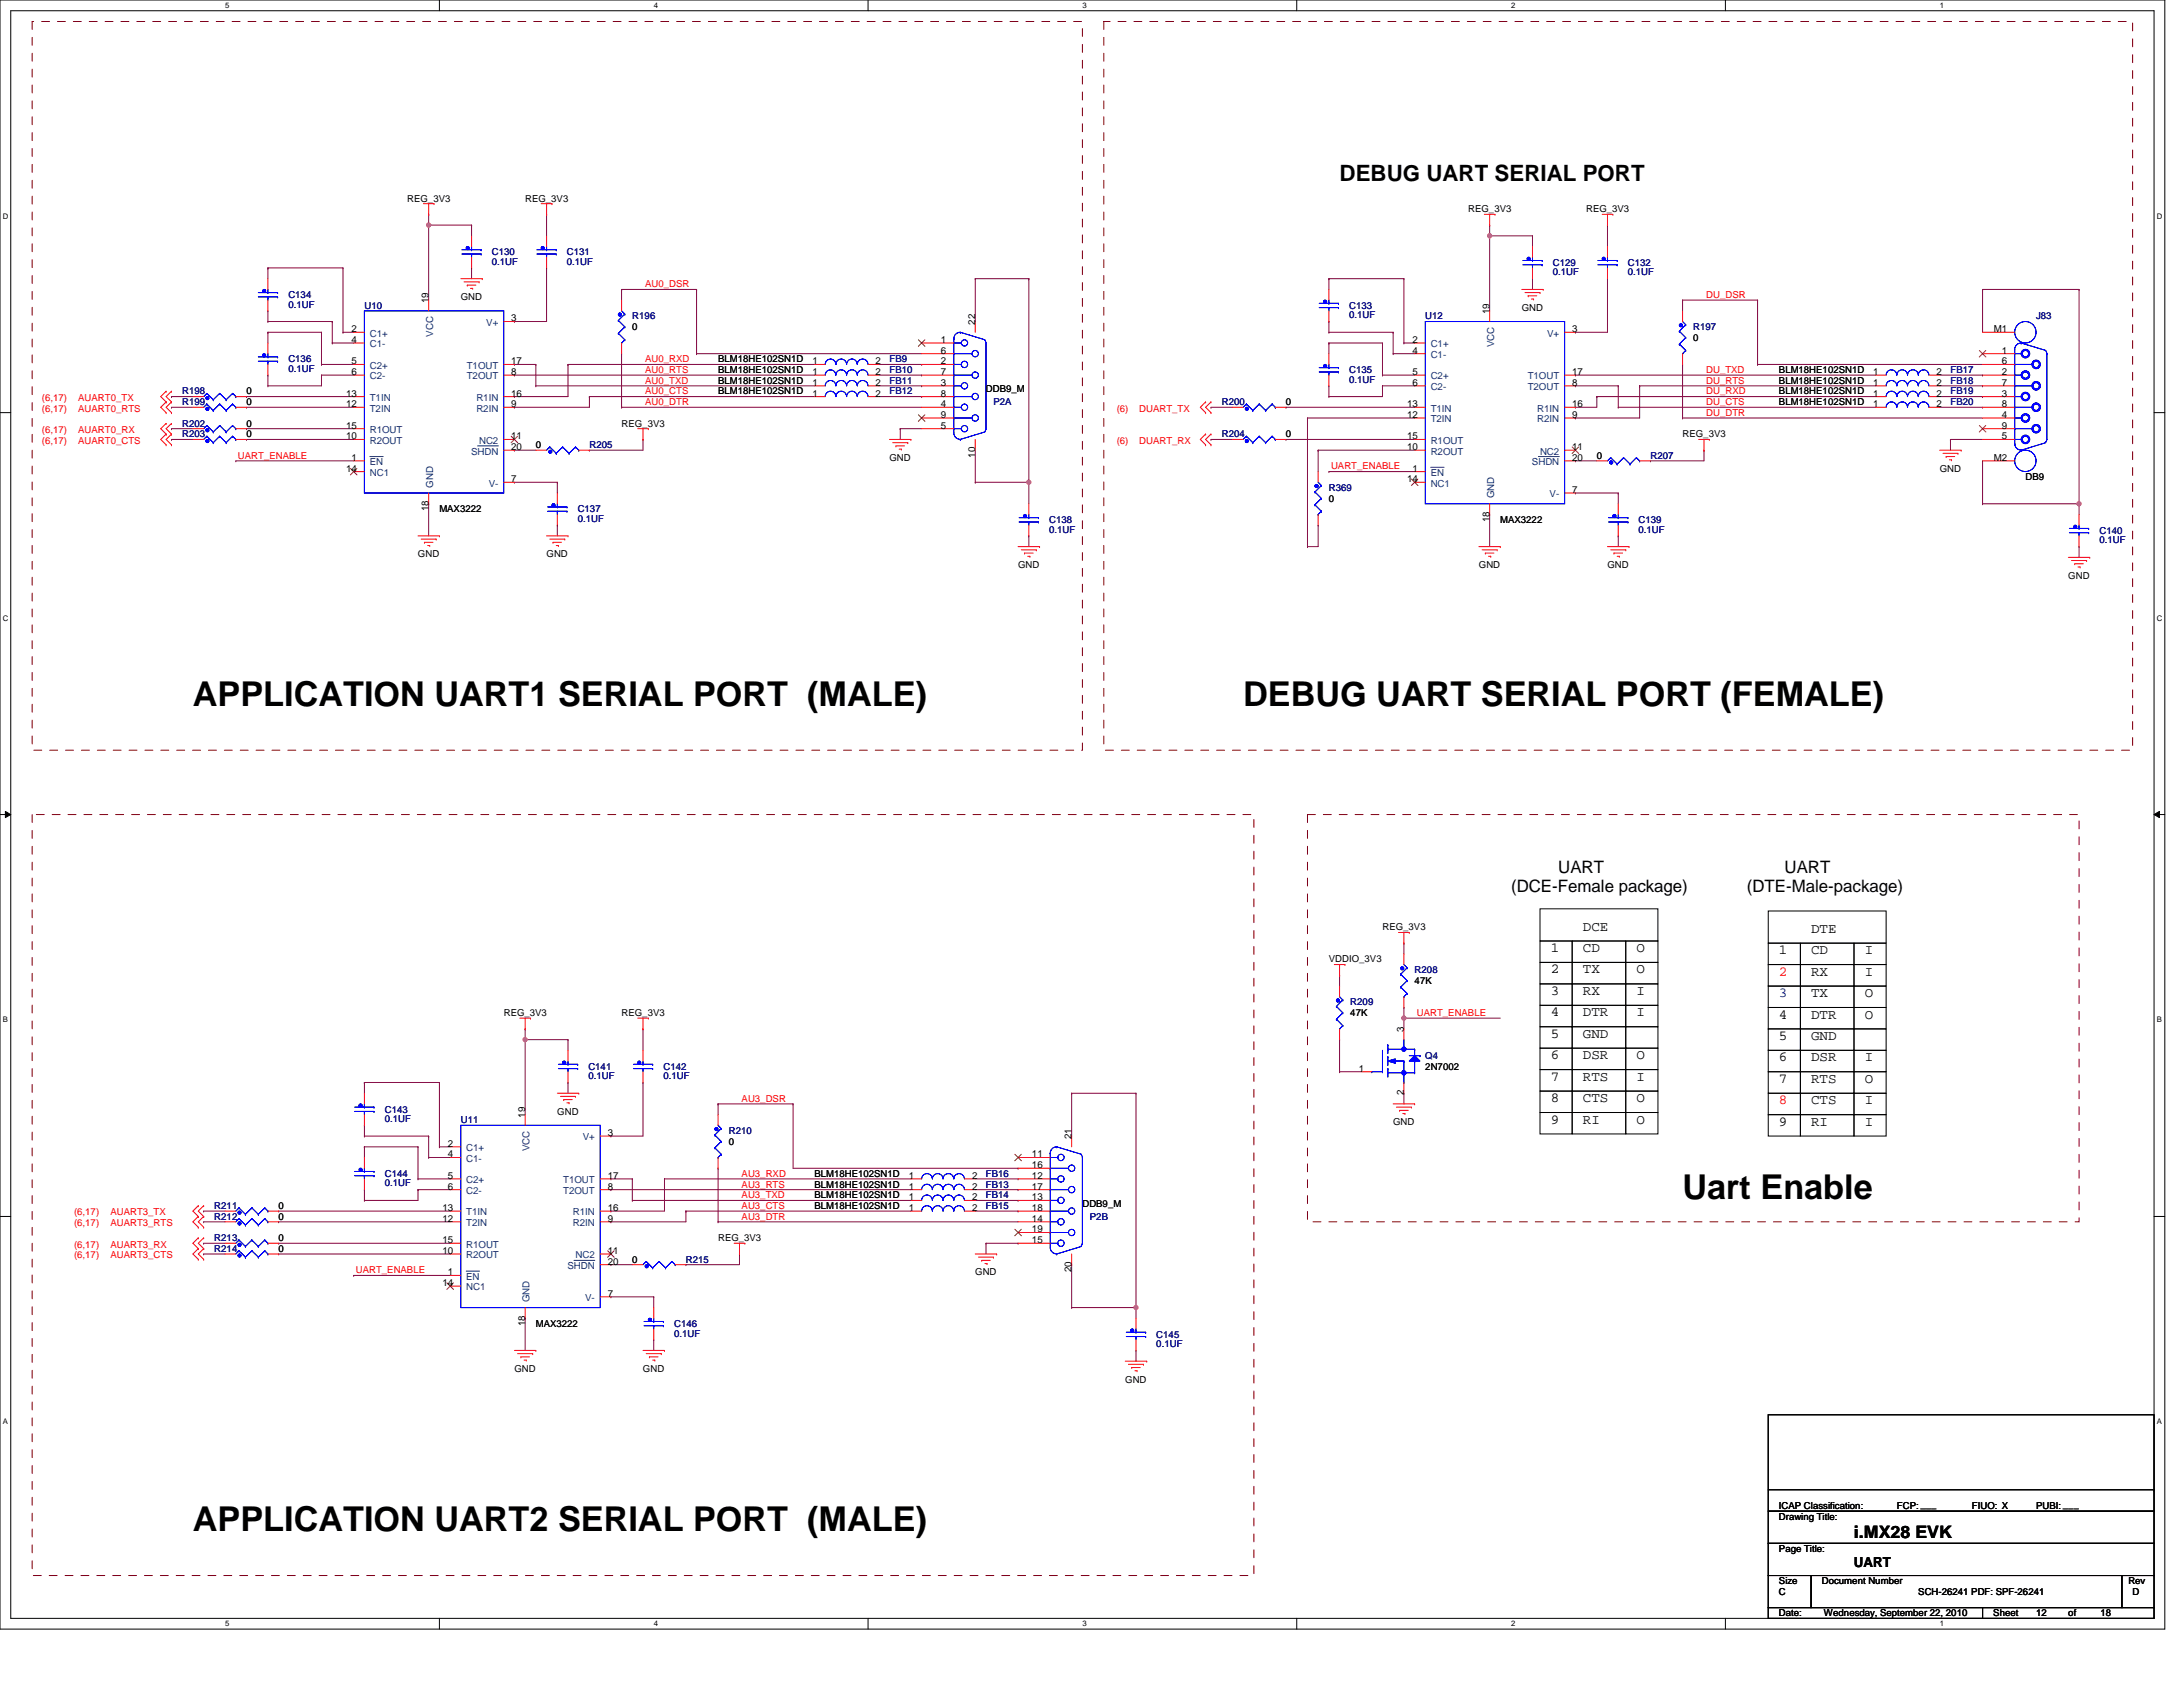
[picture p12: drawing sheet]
<svg xmlns="http://www.w3.org/2000/svg" width="279mm" height="216mm" viewBox="0 0 279 216" stroke-linecap="round" stroke-linejoin="round" font-family="sans-serif">
<defs><g id="words">
<g font-size="4.4">
<text x="24.7" y="90.4">APPLICATION UART1 SERIAL PORT (MALE)</text>
<text x="159.1" y="90.4">DEBUG UART SERIAL PORT (FEMALE)</text>
<text x="215.3" y="153.5">Uart Enable</text>
<text x="24.7" y="196">APPLICATION UART2 SERIAL PORT (MALE)</text>
</g>
<text font-size="2.9" x="171.4" y="23.2">DEBUG UART SERIAL PORT</text>
<g font-size="2.2">
<text x="199.4" y="111.7">UART</text>
<text x="228.4" y="111.7">UART</text>
<text x="193.4" y="114.2">(DCE-Female package)</text>
<text x="223.6" y="114.2">(DTE-Male-package)</text>
<text x="237.3" y="196.8">i.MX28 EVK</text>
</g>
<g font-size="1.8">
<text x="202.6" y="119.1">DCE</text>
<text x="231.8" y="119.4">DTE</text>
<text x="198.5" y="124.6">2</text>
<text x="198.5" y="121.8">1</text>
<text x="202.6" y="121.8">CD</text>
<text x="202.6" y="124.6">TX</text>
<text x="209.4" y="124.6">O</text>
<text x="209.4" y="121.8">O</text>
<text x="227.7" y="122.1">1</text>
<text x="231.8" y="124.9">RX</text>
<text x="231.8" y="122.1">CD</text>
<text x="238.7" y="124.9">I</text>
<text x="238.7" y="122.1">I</text>
<text x="198.5" y="130.1">4</text>
<text x="198.5" y="127.3">3</text>
<text x="202.6" y="127.3">RX</text>
<text x="202.6" y="130.1">DTR</text>
<text x="209.4" y="130.1">I</text>
<text x="209.4" y="127.3">I</text>
<text x="227.7" y="130.4">4</text>
<text x="231.8" y="127.6">TX</text>
<text x="231.8" y="130.4">DTR</text>
<text x="238.7" y="127.6">O</text>
<text x="238.7" y="130.4">O</text>
<text x="198.5" y="132.8">5</text>
<text x="198.5" y="135.6">6</text>
<text x="202.6" y="135.6">DSR</text>
<text x="202.6" y="132.8">GND</text>
<text x="209.4" y="135.6">O</text>
<text x="227.7" y="133.1">5</text>
<text x="227.7" y="135.8">6</text>
<text x="231.8" y="135.8">DSR</text>
<text x="231.8" y="133.1">GND</text>
<text x="238.7" y="135.8">I</text>
<text x="198.5" y="138.3">7</text>
<text x="198.5" y="141.1">8</text>
<text x="198.5" y="143.8">9</text>
<text x="202.6" y="143.8">RI</text>
<text x="202.6" y="141.1">CTS</text>
<text x="202.6" y="138.3">RTS</text>
<text x="209.4" y="138.3">I</text>
<text x="209.4" y="141.1">O</text>
<text x="209.4" y="143.8">O</text>
<text x="227.7" y="138.6">7</text>
<text x="231.8" y="141.3">CTS</text>
<text x="231.8" y="138.6">RTS</text>
<text x="238.7" y="138.6">O</text>
<text x="238.7" y="141.3">I</text>
<text x="227.7" y="144.1">9</text>
<text x="231.8" y="144.1">RI</text>
<text x="238.7" y="144.1">I</text>
<text x="237.3" y="200.5">UART</text>
</g>
<g font-size="1.8" fill="#f00">
<text x="227.7" y="124.9">2</text>
<text x="227.7" y="141.3">8</text>
</g>
<text font-size="1.8" fill="#0000a0" x="227.7" y="127.6">3</text>
<g font-size="1.2">
<text x="52.1" y="25.8">REG_3V3</text>
<text x="67.2" y="25.8">REG_3V3</text>
<text x="187.9" y="27.2">REG_3V3</text>
<text x="203" y="27.2">REG_3V3</text>
<text x="54.9" y="38.8" transform="rotate(-90 54.9 38.8)">19</text>
<text x="59" y="38.4">GND</text>
<text x="65.4" y="41.1">3</text>
<text x="124.8" y="41.6" transform="rotate(-90 124.8 41.6)">22</text>
<text x="190.6" y="40.2" transform="rotate(-90 190.6 40.2)">19</text>
<text x="194.8" y="39.8">GND</text>
<text x="45" y="42.5">2</text>
<text x="45" y="43.9">4</text>
<text x="45" y="48">6</text>
<text x="45" y="46.6">5</text>
<text x="65.4" y="46.6">17</text>
<text x="65.4" y="48">8</text>
<text x="80.9" y="42.2">0</text>
<text x="91.9" y="47.7">BLM18HE102SN1D</text>
<text x="91.9" y="46.4">BLM18HE102SN1D</text>
<text x="104" y="48">1</text>
<text x="104" y="46.6">1</text>
<text x="112.1" y="48">2</text>
<text x="112.1" y="46.6">2</text>
<text x="120.4" y="48">7</text>
<text x="120.4" y="46.6">2</text>
<text x="120.4" y="45.3">6</text>
<text x="120.4" y="43.9">1</text>
<text x="180.8" y="43.9">2</text>
<text x="180.8" y="45.3">4</text>
<text x="180.8" y="48">5</text>
<text x="201.2" y="42.5">3</text>
<text x="201.2" y="48">17</text>
<text x="216.7" y="43.6">0</text>
<text x="227.7" y="47.7">BLM18HE102SN1D</text>
<text x="239.8" y="48">1</text>
<text x="247.9" y="48">2</text>
<text x="255.2" y="42.5">M1</text>
<text x="256.2" y="48">2</text>
<text x="256.2" y="46.6">6</text>
<text x="256.2" y="45.3">1</text>
<text x="31.5" y="50.5">0</text>
<text x="31.5" y="51.9">0</text>
<text x="44.3" y="50.7">13</text>
<text x="44.3" y="52.1">12</text>
<text x="65.4" y="50.7">16</text>
<text x="65.4" y="52.1">9</text>
<text x="91.9" y="50.5">BLM18HE102SN1D</text>
<text x="91.9" y="49.1">BLM18HE102SN1D</text>
<text x="104" y="50.7">1</text>
<text x="104" y="49.4">1</text>
<text x="112.1" y="50.7">2</text>
<text x="112.1" y="49.4">2</text>
<text x="120.4" y="53.5">9</text>
<text x="120.4" y="52.1">4</text>
<text x="120.4" y="50.7">8</text>
<text x="120.4" y="49.4">3</text>
<text x="126.2" y="50.2">DDB9_M</text>
<text x="164.6" y="51.9">0</text>
<text x="180.1" y="52.1">13</text>
<text x="180.1" y="53.5">12</text>
<text x="180.8" y="49.4">6</text>
<text x="201.2" y="49.4">8</text>
<text x="201.2" y="52.1">16</text>
<text x="201.2" y="53.5">9</text>
<text x="227.7" y="49.1">BLM18HE102SN1D</text>
<text x="227.7" y="50.5">BLM18HE102SN1D</text>
<text x="227.7" y="51.9">BLM18HE102SN1D</text>
<text x="239.8" y="49.4">1</text>
<text x="239.8" y="50.7">1</text>
<text x="239.8" y="52.1">1</text>
<text x="247.9" y="49.4">2</text>
<text x="247.9" y="50.7">2</text>
<text x="247.9" y="52.1">2</text>
<text x="256.2" y="53.5">4</text>
<text x="256.2" y="52.1">8</text>
<text x="256.2" y="50.7">3</text>
<text x="256.2" y="49.4">7</text>
<text x="31.5" y="56">0</text>
<text x="31.5" y="54.6">0</text>
<text x="44.3" y="54.9">15</text>
<text x="44.3" y="56.2">10</text>
<text x="45" y="59">1</text>
<text x="65.4" y="57.6">20</text>
<text x="65.4" y="56.2">11</text>
<text x="68.6" y="57.3">0</text>
<text x="79.6" y="54.6">REG_3V3</text>
<text x="113.8" y="59">GND</text>
<text x="120.4" y="54.9">5</text>
<text x="124.8" y="58.6" transform="rotate(-90 124.8 58.6)">10</text>
<text x="164.6" y="56">0</text>
<text x="180.1" y="56.2">15</text>
<text x="180.1" y="57.6">10</text>
<text x="201.2" y="59">20</text>
<text x="201.2" y="57.6">11</text>
<text x="204.4" y="58.7">0</text>
<text x="215.3" y="56">REG_3V3</text>
<text x="255.2" y="59">M2</text>
<text x="256.2" y="56.2">5</text>
<text x="256.2" y="54.9">9</text>
<text x="44.3" y="60.3">14</text>
<text x="54.9" y="65.5" transform="rotate(-90 54.9 65.5)">18</text>
<text x="56.2" y="65.6">MAX3222</text>
<text x="65.4" y="61.7">7</text>
<text x="170.1" y="64.2">0</text>
<text x="180.1" y="61.7">14</text>
<text x="180.8" y="60.3">1</text>
<text x="201.2" y="63.1">7</text>
<text x="248.3" y="60.4">GND</text>
<text x="259.2" y="61.5">DB9</text>
<text x="53.5" y="71.3">GND</text>
<text x="70" y="71.3">GND</text>
<text x="190.6" y="66.8" transform="rotate(-90 190.6 66.8)">18</text>
<text x="192" y="66.9">MAX3222</text>
<text x="130.3" y="72.7">GND</text>
<text x="189.3" y="72.7">GND</text>
<text x="205.7" y="72.7">GND</text>
<text x="264.7" y="74.1">GND</text>
<text x="176.9" y="119.1">REG_3V3</text>
<text x="170.1" y="123.2">VDDIO_3V3</text>
<text x="181.1" y="125.9">47K</text>
<text x="64.5" y="130">REG_3V3</text>
<text x="79.6" y="130">REG_3V3</text>
<text x="172.8" y="130">47K</text>
<text x="173.9" y="137.1">1</text>
<text x="179.7" y="132.1" transform="rotate(-90 179.7 132.1)">3</text>
<text x="182.4" y="136.9">2N7002</text>
<text x="67.2" y="143.1" transform="rotate(-90 67.2 143.1)">19</text>
<text x="71.3" y="142.7">GND</text>
<text x="179.7" y="140.2" transform="rotate(-90 179.7 140.2)">2</text>
<text x="57.3" y="146.8">2</text>
<text x="57.3" y="148.1">4</text>
<text x="77.8" y="145.4">3</text>
<text x="93.3" y="146.5">0</text>
<text x="132.1" y="149.5">16</text>
<text x="132.1" y="148.1">11</text>
<text x="137.1" y="145.8" transform="rotate(-90 137.1 145.8)">21</text>
<text x="178.3" y="144">GND</text>
<text x="35.7" y="154.7">0</text>
<text x="56.6" y="155">13</text>
<text x="57.3" y="152.2">6</text>
<text x="57.3" y="150.9">5</text>
<text x="77.8" y="150.9">17</text>
<text x="77.8" y="152.2">8</text>
<text x="77.8" y="155">16</text>
<text x="104.2" y="154.7">BLM18HE102SN1D</text>
<text x="104.2" y="152">BLM18HE102SN1D</text>
<text x="104.2" y="150.6">BLM18HE102SN1D</text>
<text x="104.2" y="153.4">BLM18HE102SN1D</text>
<text x="116.3" y="155">1</text>
<text x="116.3" y="152.2">1</text>
<text x="116.3" y="150.9">1</text>
<text x="116.3" y="153.6">1</text>
<text x="124.4" y="155">2</text>
<text x="124.4" y="152.2">2</text>
<text x="124.4" y="150.9">2</text>
<text x="124.4" y="153.6">2</text>
<text x="132.1" y="155">18</text>
<text x="132.1" y="153.6">13</text>
<text x="132.1" y="152.2">17</text>
<text x="132.1" y="150.9">12</text>
<text x="138.5" y="154.5">DDB9_M</text>
<text x="35.7" y="156.1">0</text>
<text x="35.7" y="158.8">0</text>
<text x="35.7" y="160.2">0</text>
<text x="56.6" y="156.4">12</text>
<text x="56.6" y="159.1">15</text>
<text x="56.6" y="160.5">10</text>
<text x="77.8" y="156.4">9</text>
<text x="77.8" y="161.8">20</text>
<text x="77.8" y="160.5">11</text>
<text x="80.9" y="161.6">0</text>
<text x="91.9" y="158.8">REG_3V3</text>
<text x="132.1" y="159.1">15</text>
<text x="132.1" y="157.7">19</text>
<text x="132.1" y="156.4">14</text>
<text x="56.6" y="164.6">14</text>
<text x="57.3" y="163.2">1</text>
<text x="77.8" y="166">7</text>
<text x="124.8" y="163.2">GND</text>
<text x="137.1" y="162.8" transform="rotate(-90 137.1 162.8)">20</text>
<text x="67.2" y="169.7" transform="rotate(-90 67.2 169.7)">18</text>
<text x="68.6" y="169.8">MAX3222</text>
<text x="65.8" y="175.6">GND</text>
<text x="82.3" y="175.6">GND</text>
<text x="144" y="176.9">GND</text>
<text x="227.7" y="194.5">Drawing Title:</text>
<text x="227.7" y="193.1">ICAP Classification:</text>
<text x="242.8" y="193.1">FCP: ___</text>
<text x="252.4" y="193.1">FIUO: X</text>
<text x="260.6" y="193.1">PUBI: ___</text>
<text x="227.7" y="198.6">Page Title:</text>
<text x="227.7" y="202.7">Size</text>
<text x="233.2" y="202.7">Document Number</text>
<text x="272.4" y="202.7">Rev</text>
<text x="227.7" y="206.8">Date:</text>
<text x="227.7" y="204.1">C</text>
<text x="233.4" y="206.8">Wednesday, September 22, 2010</text>
<text x="245.5" y="204.1">SCH-26241 PDF: SPF-26241</text>
<text x="255.1" y="206.8">Sheet</text>
<text x="260.6" y="206.8">12</text>
<text x="264.7" y="206.8">of</text>
<text x="268.8" y="206.8">18</text>
<text x="273" y="204.1">D</text>
</g>
<g font-size="1.2" fill="#000080">
<text x="63" y="32.6">C130</text>
<text x="63" y="33.9">0.1UF</text>
<text x="72.6" y="32.6">C131</text>
<text x="72.6" y="33.9">0.1UF</text>
<text x="198.7" y="34">C129</text>
<text x="198.7" y="35.3">0.1UF</text>
<text x="208.4" y="34">C132</text>
<text x="208.4" y="35.3">0.1UF</text>
<text x="36.9" y="38.1">C134</text>
<text x="36.9" y="39.4">0.1UF</text>
<text x="46.6" y="39.5">U10</text>
<text x="80.9" y="40.9">R196</text>
<text x="172.7" y="39.5">C133</text>
<text x="172.7" y="40.7">0.1UF</text>
<text x="182.4" y="40.9">U12</text>
<text x="260.6" y="40.9">J83</text>
<text x="36.9" y="46.4">C136</text>
<text x="36.9" y="47.6">0.1UF</text>
<text x="113.8" y="47.7">FB10</text>
<text x="113.8" y="46.4">FB9</text>
<text x="172.7" y="47.7">C135</text>
<text x="216.7" y="42.2">R197</text>
<text x="249.6" y="47.7">FB17</text>
<text x="23.3" y="50.5">R198</text>
<text x="23.3" y="51.9">R199</text>
<text x="113.8" y="50.5">FB12</text>
<text x="113.8" y="49.1">FB11</text>
<text x="127.1" y="51.9">P2A</text>
<text x="156.4" y="51.9">R200</text>
<text x="172.7" y="49">0.1UF</text>
<text x="249.6" y="49.1">FB18</text>
<text x="249.6" y="50.5">FB19</text>
<text x="249.6" y="51.9">FB20</text>
<text x="23.3" y="56">R203</text>
<text x="23.3" y="54.6">R202</text>
<text x="75.4" y="57.3">R205</text>
<text x="156.4" y="56">R204</text>
<text x="211.2" y="58.7">R207</text>
<text x="73.9" y="65.6">C137</text>
<text x="170.1" y="62.8">R369</text>
<text x="73.9" y="66.8">0.1UF</text>
<text x="134.3" y="66.9">C138</text>
<text x="134.3" y="68.2">0.1UF</text>
<text x="209.7" y="66.9">C139</text>
<text x="209.7" y="68.2">0.1UF</text>
<text x="268.7" y="68.3">C140</text>
<text x="268.7" y="69.5">0.1UF</text>
<text x="181.1" y="124.5">R208</text>
<text x="172.8" y="128.7">R209</text>
<text x="75.3" y="136.9">C141</text>
<text x="84.9" y="136.9">C142</text>
<text x="182.4" y="135.5">Q4</text>
<text x="49.2" y="142.4">C143</text>
<text x="49.2" y="143.6">0.1UF</text>
<text x="59" y="143.8">U11</text>
<text x="75.3" y="138.1">0.1UF</text>
<text x="84.9" y="138.1">0.1UF</text>
<text x="93.3" y="145.1">R210</text>
<text x="27.4" y="154.7">R211</text>
<text x="49.2" y="150.6">C144</text>
<text x="49.2" y="151.8">0.1UF</text>
<text x="126.2" y="154.7">FB15</text>
<text x="126.2" y="152">FB13</text>
<text x="126.2" y="150.6">FB16</text>
<text x="126.2" y="153.4">FB14</text>
<text x="27.4" y="156.1">R212</text>
<text x="27.4" y="158.8">R213</text>
<text x="27.4" y="160.2">R214</text>
<text x="87.8" y="161.6">R215</text>
<text x="139.5" y="156.1">P2B</text>
<text x="86.3" y="169.8">C146</text>
<text x="86.3" y="171">0.1UF</text>
<text x="148" y="171.2">C145</text>
<text x="148" y="172.4">0.1UF</text>
</g>
<g font-size="1.2" fill="#004080">
<text x="62.2" y="41.7">V+</text>
<text x="47.3" y="43.1">C1+</text>
<text x="47.3" y="44.5">C1-</text>
<text x="47.3" y="47.2">C2+</text>
<text x="55.4" y="43.1" transform="rotate(-90 55.4 43.1)">VCC</text>
<text x="59.7" y="47.2">T1OUT</text>
<text x="183.1" y="44.5">C1+</text>
<text x="183.1" y="45.8">C1-</text>
<text x="191.2" y="44.5" transform="rotate(-90 191.2 44.5)">VCC</text>
<text x="198" y="43.1">V+</text>
<text x="47.3" y="48.6">C2-</text>
<text x="47.3" y="51.3">T1IN</text>
<text x="47.3" y="52.7">T2IN</text>
<text x="59.7" y="48.6">T2OUT</text>
<text x="61" y="51.3">R1IN</text>
<text x="61" y="52.7">R2IN</text>
<text x="183.1" y="49.9">C2-</text>
<text x="183.1" y="48.6">C2+</text>
<text x="183.1" y="52.7">T1IN</text>
<text x="195.5" y="48.6">T1OUT</text>
<text x="195.5" y="49.9">T2OUT</text>
<text x="196.8" y="52.7">R1IN</text>
<text x="47.3" y="55.4">R1OUT</text>
<text x="47.3" y="56.8">R2OUT</text>
<text x="47.3" y="59.5">EN</text>
<text x="60.3" y="58.2">SHDN</text>
<text x="61.3" y="56.8">NC2</text>
<text x="183.1" y="54.1">T2IN</text>
<text x="183.1" y="56.8">R1OUT</text>
<text x="183.1" y="58.2">R2OUT</text>
<text x="196.1" y="59.5">SHDN</text>
<text x="196.8" y="54.1">R2IN</text>
<text x="197.1" y="58.2">NC2</text>
<text x="47.3" y="60.9">NC1</text>
<text x="55.4" y="62.4" transform="rotate(-90 55.4 62.4)">GND</text>
<text x="62.5" y="62.3">V-</text>
<text x="183.1" y="60.9">EN</text>
<text x="183.1" y="62.3">NC1</text>
<text x="191.2" y="63.8" transform="rotate(-90 191.2 63.8)">GND</text>
<text x="198.3" y="63.7">V-</text>
<text x="59.7" y="147.3">C1+</text>
<text x="59.7" y="148.7">C1-</text>
<text x="67.8" y="147.3" transform="rotate(-90 67.8 147.3)">VCC</text>
<text x="74.6" y="146">V+</text>
<text x="59.7" y="152.8">C2-</text>
<text x="59.7" y="151.4">C2+</text>
<text x="59.7" y="155.6">T1IN</text>
<text x="72.1" y="151.4">T1OUT</text>
<text x="72.1" y="152.8">T2OUT</text>
<text x="73.3" y="155.6">R1IN</text>
<text x="59.7" y="156.9">T2IN</text>
<text x="59.7" y="159.7">R1OUT</text>
<text x="59.7" y="161">R2OUT</text>
<text x="73.3" y="156.9">R2IN</text>
<text x="73.7" y="161">NC2</text>
<text x="59.7" y="163.8">EN</text>
<text x="59.7" y="165.2">NC1</text>
<text x="67.8" y="166.7" transform="rotate(-90 67.8 166.7)">GND</text>
<text x="72.6" y="162.4">SHDN</text>
<text x="74.9" y="166.5">V-</text>
</g>
<g font-size="1.2" fill="#f00">
<text x="82.6" y="36.8">AU0_DSR</text>
<text x="218.4" y="38.1">DU_DSR</text>
<text x="82.6" y="46.4">AU0_RXD</text>
<text x="82.6" y="47.7">AU0_RTS</text>
<text x="218.4" y="47.7">DU_TXD</text>
<text x="5.4" y="51.3">(6,17)</text>
<text x="5.4" y="52.7">(6,17)</text>
<text x="10" y="51.3">AUART0_TX</text>
<text x="10" y="52.7">AUART0_RTS</text>
<text x="82.6" y="51.8">AU0_DTR</text>
<text x="82.6" y="50.5">AU0_CTS</text>
<text x="82.6" y="49.1">AU0_TXD</text>
<text x="142.9" y="52.7">(6)</text>
<text x="145.8" y="52.7">DUART_TX</text>
<text x="218.4" y="53.2">DU_DTR</text>
<text x="218.4" y="51.8">DU_CTS</text>
<text x="218.4" y="50.5">DU_RXD</text>
<text x="218.4" y="49.1">DU_RTS</text>
<text x="5.4" y="55.4">(6,17)</text>
<text x="5.4" y="56.8">(6,17)</text>
<text x="10" y="55.4">AUART0_RX</text>
<text x="10" y="56.8">AUART0_CTS</text>
<text x="30.5" y="58.7">UART_ENABLE</text>
<text x="142.9" y="56.8">(6)</text>
<text x="145.8" y="56.8">DUART_RX</text>
<text x="170.4" y="60.1">UART_ENABLE</text>
<text x="181.3" y="130">UART_ENABLE</text>
<text x="94.9" y="141">AU3_DSR</text>
<text x="9.5" y="155.5">(6,17)</text>
<text x="14.1" y="155.5">AUART3_TX</text>
<text x="94.9" y="154.7">AU3_CTS</text>
<text x="94.9" y="153.4">AU3_TXD</text>
<text x="94.9" y="152">AU3_RTS</text>
<text x="94.9" y="150.6">AU3_RXD</text>
<text x="9.5" y="156.9">(6,17)</text>
<text x="9.5" y="159.7">(6,17)</text>
<text x="9.5" y="161">(6,17)</text>
<text x="14.1" y="156.9">AUART3_RTS</text>
<text x="14.1" y="159.7">AUART3_RX</text>
<text x="14.1" y="161">AUART3_CTS</text>
<text x="94.9" y="156.1">AU3_DTR</text>
<text x="45.5" y="163">UART_ENABLE</text>
</g>
<text font-size="1.2" fill="#fff" x="171.2" y="136.9" transform="rotate(-90 171.2 136.9)">UART_EN</text>
<g font-size="1">
<text x="28.8" y="1">5</text>
<text x="83.7" y="1">4</text>
<text x="138.5" y="1">3</text>
<text x="193.4" y="1">2</text>
<text x="248.3" y="1">1</text>
<text x=".3" y="28">D</text>
<text x="276" y="28">D</text>
<text x=".3" y="79.4">C</text>
<text x="276" y="79.4">C</text>
<text x=".3" y="130.9">B</text>
<text x="276" y="130.9">B</text>
<text x=".3" y="182.3">A</text>
<text x="276" y="182.3">A</text>
<text x="28.8" y="208.1">5</text>
<text x="83.7" y="208.1">4</text>
<text x="138.5" y="208.1">3</text>
<text x="193.4" y="208.1">2</text>
<text x="248.3" y="208.1">1</text>
</g>
</g></defs>
<path d="M0 0h277.1v208.5h-277.1zM1.4 1.4h274.3v205.7h-274.3z" fill="none" stroke="#000" stroke-width=".13"/>
<g fill="#fff">
<path d="M28.8 .1h.6v1.1h-.6z"/>
<path d="M28.8 207.3h.6v1.1h-.6z"/>
</g>
<path d="M56.2 0v1.4M56.2 207.1v1.4" fill="none" stroke="#000" stroke-width=".13"/>
<g fill="#fff">
<path d="M83.7 .1h.5v1.1h-.5z"/>
<path d="M83.7 207.3h.5v1.1h-.5z"/>
</g>
<path d="M111.1 0v1.4M111.1 207.1v1.4" fill="none" stroke="#000" stroke-width=".13"/>
<g fill="#fff">
<path d="M138.5 .1h.6v1.1h-.6z"/>
<path d="M138.5 207.3h.6v1.1h-.6z"/>
</g>
<path d="M166 0v1.4M166 207.1v1.4" fill="none" stroke="#000" stroke-width=".13"/>
<g fill="#fff">
<path d="M193.4 .1h.5v1.1h-.5z"/>
<path d="M193.4 207.3h.5v1.1h-.5z"/>
</g>
<path d="M220.8 0v1.4M220.8 207.1v1.4" fill="none" stroke="#000" stroke-width=".13"/>
<g fill="#fff">
<path d="M248.3 .1h.5v1.1h-.5z"/>
<path d="M248.3 207.3h.5v1.1h-.5z"/>
<path d="M.3 27.1h.8v1.1h-.8z"/>
<path d="M276 27.1h.8v1.1h-.8z"/>
<path d="M.3 78.5h.8v1.1h-.8z"/>
<path d="M276 78.5h.8v1.1h-.8z"/>
</g>
<path d="M0 52.8h1.4M275.7 52.8h1.4" fill="none" stroke="#000" stroke-width=".13"/>
<g fill="#fff">
<path d="M.3 130h.7v1.1h-.7z"/>
<path d="M276 130h.7v1.1h-.7z"/>
</g>
<path d="M0 104.2h1.4M.7 103.8l.7 .4-.7 .4zM275.7 104.2l.7-.4v.8zM275.7 104.2h1.4" fill="none" stroke="#000" stroke-width=".13"/>
<path d="M.7 103.8l.7 .4-.7 .4zM275.7 104.2l.7-.4v.8z" fill="#000"/>
<g fill="#fff">
<path d="M.3 181.4h.7v1.1h-.7z"/>
<path d="M276 181.4h.7v1.1h-.7z"/>
</g>
<path d="M0 155.7h1.4M275.7 155.7h1.4" fill="none" stroke="#000" stroke-width=".13"/>
<g fill="none" stroke="#800040" stroke-width=".13">
<path d="M68.6 49.4h.1M68.6 49.4h35.6M75.4 50.8h.1M75.4 50.8h28.8M79.6 52.1h.1M79.6 52.1h38.4M89.2 45.3h.1M89.2 45.3h28.8M115.2 54.9h.1M115.2 54.9v1.3M115.2 54.9h2.8M224.9 46.6h.1"/>
<path d="M224.9 46.6h28.8M131.7 61.7h.1M131.7 61.7v2.8"/>
</g>
<circle cx="131.7" cy="61.7" r=".27" fill="#f0f"/>
<circle cx="131.7" cy="61.7" r=".27" fill="none" stroke="#f0f" stroke-width=".13"/>
<path d="M54.9 28.8h.1M54.9 28.8v9.6M21.9 54.9h.1M21.9 50.8h.1M21.9 56.2h.1M21.9 52.1h.1M21.9 54.9h2.8M21.9 50.8h2.8M21.9 56.2h2.8M21.9 52.1h2.8M31.5 50.8h.1M31.5 50.8h13.8" fill="none" stroke="#800040" stroke-width=".13"/>
<circle cx="54.9" cy="28.8" r=".27" fill="#f0f"/>
<circle cx="54.9" cy="28.8" r=".27" fill="none" stroke="#f0f" stroke-width=".13"/>
<g fill="none" stroke="#800040" stroke-width=".13">
<path d="M34.3 39.8h.1M34.3 34.3h.1M34.3 34.3v1.4M34.3 39.8v1.3M34.3 34.3h9.6M43.9 34.3h.1M43.9 34.3v8.2M54.9 28.8h.1M54.9 27.4h.1M54.9 28.8h5.5M54.9 27.4v1.4M60.4 28.8h.1"/>
<path d="M60.4 34.3h.1M60.4 28.8v1.4M60.4 34.3v1.4M70 34.3h.1M70 27.4h.1M70 34.3v6.8h-4.2M70 27.4v2.8M79.6 37h.1M79.6 37v1.4M79.6 37h9.6M89.2 37h.1M89.2 37v8.3"/>
<path d="M224.9 38.4h.1M224.9 38.4v8.2M31.5 54.9h.1M31.5 56.2h.1M31.5 52.1h.1M31.5 54.9h13.8M31.5 56.2h13.8M31.5 52.1h13.8M34.3 49.4h.1M34.3 48h.1M34.3 42.5h.1M34.3 41.1h.1"/>
<path d="M34.3 49.4h6.8M34.3 42.5v1.4M34.3 48v1.4M34.3 42.5h6.8M34.3 41.1h8.2M41.1 42.5h.1M41.1 46.6h.1M41.1 42.5v4.1M41.1 46.6h4.2M42.5 43.9h.1M42.5 41.1h.1M42.5 43.9h2.8"/>
<path d="M42.5 41.1v2.8M43.9 42.5h.1M43.9 42.5h1.4M65.8 41.1h.1M65.8 57.6h.1M65.8 52.1h.1M65.8 50.8h.1M65.8 48h.1M65.8 57.6h2.8M65.8 48h38.4M68.6 46.6h.1M68.6 46.6v2.8"/>
<path d="M72.7 46.6h.1M72.7 46.6h31.5M72.7 46.6v4.2h-6.9M75.4 50.8h.1M75.4 50.8v1.3h-9.6M79.6 45.3h.1M79.6 45.3v6.8M54.9 64.5h.1M54.9 64.5v4.1M65.8 61.7h.1M65.8 61.7h5.5M71.3 61.7h.1"/>
<path d="M71.3 67.2h.1M71.3 61.7v1.4M71.3 67.2v1.4M171.4 124.8h.1M171.4 133.1h.1M171.4 137.2h.1M171.4 124.8v1.4M171.4 133.1v4.1M171.4 137.2h2.8M179.7 130.3h.1M179.7 130.3v1.4"/>
</g>
<circle cx="179.7" cy="130.3" r=".27" fill="#f0f"/>
<circle cx="179.7" cy="130.3" r=".27" fill="none" stroke="#f0f" stroke-width=".13"/>
<g fill="none" stroke="#800040" stroke-width=".13">
<path d="M30.2 59h.1M30.2 59h15.1M41.1 48h.1M41.1 48v1.4M41.1 48h4.2M65.8 46.6h.1M65.8 46.6h2.8M75.4 57.6h.1M82.3 56.2h.1M82.3 56.2v1.4h-6.9M56.2 138.5h.1M56.2 138.5v8.3"/>
<path d="M67.2 133.1h.1M67.2 133.1h5.5M67.2 133.1v9.6M72.7 133.1h.1M72.7 138.5h.1M72.7 133.1v1.3M72.7 138.5v1.4M82.3 138.5h.1M82.3 131.7h.1M82.3 131.7v2.7M82.3 138.5v6.9h-4.1M179.7 120.7h.1"/>
<path d="M179.7 139.9h.1M179.7 130.3h.1M179.7 128.9h.1M179.7 120.7v1.4M179.7 128.9v1.4M179.7 139.9v1.4M179.7 130.3h12.3M26.1 159.1h.1M26.1 156.4h.1M26.1 155h.1M26.1 159.1h2.7M26.1 156.4h2.7"/>
<path d="M26.1 155h2.7M35.7 159.1h.1M35.7 155h.1M35.7 159.1h21.9M35.7 155h21.9M46.6 153.6h.1M46.6 152.3h.1M46.6 146.8h.1M46.6 145.4h.1M46.6 144h.1M46.6 146.8h6.9M46.6 145.4h8.3"/>
<path d="M46.6 144v1.4M46.6 146.8v1.3M46.6 152.3v1.3M53.5 146.8h.1M53.5 150.9h.1M53.5 152.3h.1M53.5 152.3v1.3h-6.9M53.5 150.9h4.1M53.5 152.3h4.1M53.5 146.8v4.1M54.9 148.1h.1M54.9 145.4h.1"/>
<path d="M54.9 148.1h2.7M54.9 145.4v2.7M56.2 146.8h.1M56.2 146.8h1.4M78.2 145.4h.1M78.2 150.9h.1M78.2 152.3h.1M78.2 150.9h2.7M78.2 152.3h38.4M80.9 153.6h.1M80.9 150.9h.1M80.9 153.6h35.7"/>
<path d="M80.9 150.9v2.7M85 150.9h.1M85 150.9h31.6M87.8 155h.1M87.8 155h28.8M91.9 141.3h.1M91.9 156.4h.1M91.9 149.5h.1M91.9 141.3v1.4M91.9 149.5v6.9M91.9 156.4h38.4M91.9 141.3h9.6"/>
<path d="M101.5 141.3h.1M101.5 141.3v8.2M35.7 160.5h.1M35.7 160.5h21.9M45.3 163.2h.1M45.3 163.2h12.3M67.2 168.7h.1M67.2 168.7v4.1M78.2 166h.1M78.2 161.9h.1M78.2 166h5.5M78.2 161.9h2.7"/>
<path d="M83.7 166h.1M83.7 171.4h.1M83.7 166v1.3M83.7 171.4v1.4M87.8 161.9h.1M87.8 161.9h6.8"/>
</g>
<circle cx="67.2" cy="133" r=".27" fill="#f0f"/>
<circle cx="67.2" cy="133" r=".27" fill="none" stroke="#f0f" stroke-width=".13"/>
<g fill="none" stroke="#800040" stroke-width=".13">
<path d="M179.7 35.7h.1M179.7 35.7v8.2M190.7 30.2h.1M190.7 30.2h5.4M190.7 30.2v9.6M196.1 30.2h.1M196.1 35.7h.1M196.1 30.2v1.3M196.1 35.7v1.3M205.7 35.7h.1M205.7 28.8h.1M205.7 35.7v6.8h-4.1"/>
<path d="M205.7 28.8v2.7M215.3 38.4h.1M215.3 38.4v1.4M215.3 38.4h9.6M155 56.2h.1M155 52.1h.1M155 56.2h2.7M155 52.1h2.7M164.6 56.2h.1M164.6 52.1h.1M164.6 56.2h16.5M164.6 52.1h16.5"/>
<path d="M168.7 57.6h.1M168.7 57.6h12.4M170.1 50.8h.1M170.1 49.4h.1M170.1 43.9h.1M170.1 42.5h.1M170.1 41.1h.1M170.1 43.9h6.8M170.1 42.5h8.2M170.1 41.1v1.4M170.1 43.9v1.4M170.1 49.4v1.4"/>
<path d="M176.9 43.9h.1M176.9 48h.1M176.9 49.4h.1M176.9 49.4v1.4h-6.8M176.9 49.4h4.2M176.9 43.9v4.1M176.9 48h4.2M178.3 45.3h.1M178.3 42.5h.1M178.3 45.3h2.8M178.3 42.5v2.8M179.7 43.9h.1"/>
<path d="M179.7 43.9h1.4M201.6 42.5h.1M201.6 48h.1M201.6 59h.1M201.6 48h38.4M201.6 59h2.8M204.4 50.8h.1M204.4 50.8h35.6M207.1 52.1h.1M207.1 52.1h32.9M209.9 49.4h.1M209.9 49.4h30.1"/>
<path d="M211.2 59h.1M211.2 59h6.9M215.3 53.5h.1M215.3 46.6h.1M215.3 46.6v6.9M215.3 53.5h38.4M190.7 65.8h.1M190.7 65.8v4.2M201.6 63.1h.1M201.6 63.1h5.5M207.1 63.1h.1M207.1 68.6h.1"/>
<path d="M207.1 63.1v1.4M207.1 68.6v1.4M46.6 138.5h.1M46.6 138.5v1.4M46.6 138.5h9.6M67.2 131.7h.1M67.2 131.7v1.4M35.7 156.4h.1M35.7 156.4h21.9M78.2 155h.1M78.2 156.4h.1M85 150.9h.1"/>
<path d="M85 150.9v4.1h-6.8M87.8 155h.1M87.8 155v1.4h-9.6M26.1 160.5h.1M26.1 160.5h2.7M94.6 160.5h.1M94.6 160.5v1.4"/>
</g>
<circle cx="190.7" cy="30.2" r=".27" fill="#f0f"/>
<circle cx="190.7" cy="30.2" r=".27" fill="none" stroke="#f0f" stroke-width=".13"/>
<g fill="none" stroke="#800040" stroke-width=".13">
<path d="M124.8 35.7h.1M124.8 35.7h6.9M124.8 35.7v5.4M131.7 35.7h.1M131.7 35.7v26M170.1 35.7h.1M170.1 35.7v1.3M170.1 35.7h9.6M190.7 28.8h.1M190.7 28.8v1.4M112.5 49.4h5.5M112.5 46.6h5.5"/>
<path d="M112.5 48h5.5M112.5 50.8h5.5M118 46.6h.1M118 48h.1M118 49.4h.1M118 50.8h.1M124.8 57.6v4.1M167.3 53.5h.1M167.3 53.5h13.8M167.3 53.5v16.5M168.7 57.6h.1M168.7 57.6v2.8"/>
<path d="M201.6 52.1h.1M201.6 53.5h.1M201.6 49.4h.1M201.6 49.4h5.5M204.4 50.8h.1M204.4 50.8v1.3h-2.8M207.1 49.4h.1M207.1 49.4v2.7M209.9 49.4h.1M209.9 49.4v4.1h-8.3M218.1 57.6h.1M218.1 57.6v1.4"/>
<path d="M124.8 61.7h.1M124.8 61.7h6.9M131.7 68.6h.1M131.7 61.7h.1M131.7 68.6v1.4M167.3 70h.1M168.7 67.2h.1M168.7 67.2v2.8h-1.4M170.1 60.4h.1M170.1 60.4h11M137.2 161.9h.1M137.2 161.9v5.4"/>
<path d="M145.4 167.3h.1M145.4 167.3v1.4"/>
</g>
<circle cx="145.4" cy="167.3" r=".27" fill="#f0f"/>
<circle cx="145.4" cy="167.3" r=".27" fill="none" stroke="#f0f" stroke-width=".13"/>
<g fill="none" stroke="#800040" stroke-width=".13">
<path d="M266.1 64.5h.1M266.1 64.5v1.3M137.2 139.9h.1M137.2 139.9h8.2M137.2 139.9v5.5M145.4 139.9h.1M145.4 139.9v27.4h-8.2M101.5 149.5h28.8M124.8 155h5.5M124.8 153.6h5.5M124.8 152.3h5.5M124.8 150.9h5.5"/>
<path d="M126.2 159.1h.1M126.2 159.1v1.4M126.2 159.1h4.1M130.3 155h.1M130.3 153.6h.1M130.3 152.3h.1M130.3 150.9h.1M130.3 159.1h.1M130.3 149.5h.1M137.2 167.3h.1M145.4 172.8h.1M145.4 172.8v1.4"/>
</g>
<circle cx="266.1" cy="64.5" r=".27" fill="#f0f"/>
<circle cx="266.1" cy="64.5" r=".27" fill="none" stroke="#f0f" stroke-width=".13"/>
<g fill="none" stroke="#800040" stroke-width=".13">
<path d="M253.7 37h.1M253.7 37v5.5M253.7 37h12.4M266.1 37h.1M266.1 37v27.5h-12.4M248.3 48h5.4M248.3 49.4h5.4M248.3 50.8h5.4M248.3 52.1h5.4M249.6 56.2h.1M249.6 56.2v1.4M249.6 56.2h4.1"/>
<path d="M253.7 59h.1M253.7 48h.1M253.7 49.4h.1M253.7 50.8h.1M253.7 52.1h.1M253.7 59v5.5M253.7 64.5h.1M266.1 70h.1M266.1 70v1.3"/>
</g>
<g fill="none" stroke="#f00" stroke-width=".13">
<path d="M54.2 26.1h1.4M54.9 27.4h.1M54.9 26.1v1.3M55.6 26.1h.1M59 35.7h2.7M59.4 36.1h1.9M59.8 36.5h.1M59.8 36.5h1.1M60.2 36.9h.3M60.5 36.9h.1M61.3 36.1h.1M61.7 35.7h.1"/>
<path d="M69.3 26.1h1.3M70 27.4h.1M70 26.1v1.3M70.6 26.1h.1M190 27.4h1.3M190.7 28.8h.1M190.7 27.4v1.4M191.3 27.4h.1M194.8 37h2.7M195.2 37.4h1.9M195.6 37.9h.1M195.6 37.9h1.1"/>
<path d="M196 38.3h.3M196.3 38.3h.1M197.1 37.4h.1M197.5 37h.1M205.1 27.4h1.3M205.7 28.8h.1M205.7 27.4v1.4M206.4 27.4h.1M21.3 50.1h.1M21.3 51.4h.1M21.3 52.8h.1M21.3 54.2h.1"/>
<path d="M21.3 55.6h.1M21.3 56.9h.1M21.3 50.1l-.7 .7 .7 .6M21.3 51.4l-.7 .7 .7 .7M21.3 54.2l-.7 .7 .7 .7M21.3 55.6l-.7 .6 .7 .7M21.9 50.1h.1M21.9 51.4h.1M21.9 52.8h.1M21.9 54.2h.1M21.9 55.6h.1M21.9 56.9h.1"/>
<path d="M21.9 50.1l-.6 .7 .6 .6M21.9 51.4l-.6 .7 .6 .7M21.9 54.2l-.6 .7 .6 .7M21.9 55.6l-.6 .6 .6 .7M81.6 54.9h1.4M82.3 56.2h.1M82.3 54.9v1.3M83 54.9h.1M104.2 48h1.4M111.1 48h1.4M113.8 56.2h2.8M114.3 56.7h1.9"/>
<path d="M114.7 57.1h.1M114.7 57.1h1.1M115.1 57.5h.3M115.4 57.5h.1M116.2 56.7h.1M116.6 56.2h.1M154.3 51.4h.1M154.3 52.8h.1M154.3 55.6h.1M154.3 56.9h.1M154.3 51.4l-.7 .7 .7 .7M154.3 55.6l-.7 .6 .7 .7"/>
<path d="M155 51.4h.1M155 52.8h.1M155 55.6h.1M155 56.9h.1M155 51.4l-.7 .7 .7 .7M155 55.6l-.7 .6 .7 .7M217.4 56.2h1.4M218.1 57.6h.1M218.1 56.2v1.4M218.8 56.2h.1M248.3 57.6h2.7M248.7 58h1.9"/>
<path d="M249.1 58.4h.1M249.1 58.4h1.1M249.5 58.8h.3M249.8 58.8h.1M250.6 58h.1M251 57.6h.1M53.5 68.6h2.7M53.9 69h1.9M54.3 69.4h.1M54.3 69.4h1.1M54.7 69.8h.3M55 69.8h.1"/>
<path d="M55.8 69h.1M56.2 68.6h.1M70 68.6h2.7M70.4 69h1.9M70.8 69.4h.1M70.8 69.4h1.1M71.2 69.8h.3M71.5 69.8h.1M72.3 69h.1M72.7 68.6h.1M130.3 70h2.8M130.7 70.4h1.9"/>
<path d="M131.1 70.8h.1M131.1 70.8h1.1M131.5 71.2h.3M131.8 71.2h.1M132.6 70.4h.1M133.1 70h.1M189.3 70h2.7M189.7 70.4h1.9M190.1 70.8h.1M190.1 70.8h1.1M190.5 71.2h.3M190.8 71.2h.1"/>
<path d="M191.6 70.4h.1M192 70h.1M205.7 70h2.8M206.2 70.4h1.9M206.6 70.8h.1M206.6 70.8h1.1M207 71.2h.3M207.3 71.2h.1M208.1 70.4h.1M208.5 70h.1M264.7 71.3h2.8M265.1 71.7h2"/>
<path d="M265.5 72.1h.1M265.5 72.1h1.1M266 72.6h.2M266.2 72.6h.1M267.1 71.7h.1M267.5 71.3h.1M179 119.3h1.4M179.7 119.3v1.4M180.4 119.3h.1M66.5 130.3h1.4M67.2 131.7h.1M67.2 130.3v1.4"/>
<path d="M67.9 130.3h.1M71.3 139.9h2.8M74.1 139.9h.1M81.6 130.3h1.4M82.3 131.7h.1M82.3 130.3v1.4M83 130.3h.1M170.8 123.4h1.3M171.4 124.8h.1M171.4 123.4v1.4M172.1 123.4h.1M179.7 120.7h.1"/>
<path d="M25.4 154.3h.1M25.4 155.7h.1M25.4 157.1h.1M25.4 158.4h.1M25.4 159.8h.1M25.4 154.3l-.7 .7 .7 .7M25.4 155.7l-.7 .7 .7 .7M25.4 158.4l-.7 .7 .7 .7M25.4 159.8l-.7 .7 .7 .7M26.1 154.3h.1M26.1 155.7h.1M26.1 157.1h.1"/>
<path d="M26.1 158.4h.1M26.1 159.8h.1M26.1 154.3l-.7 .7 .7 .7M26.1 155.7l-.7 .7 .7 .7M26.1 158.4l-.7 .7 .7 .7M26.1 159.8l-.7 .7 .7 .7M71.7 140.3h2M72.1 140.7h.1M72.1 140.7h1.1M72.6 141.1h.2M72.8 141.1h.1M73.7 140.3h.1"/>
<path d="M94 159.1h1.3M94.6 159.1v1.4M95.3 159.1h.1M178.3 141.3h2.8M178.7 141.7h1.9M179.1 142.1h.1M179.1 142.1h1.1M179.5 142.5h.3M179.8 142.5h.1M180.6 141.7h.1M181.1 141.3h.1M25.4 161.2h.1"/>
<path d="M26.1 161.2h.1M65.8 172.8h2.8M66.3 173.2h1.9M66.7 173.7h.1M66.7 173.7h1.1M67.1 174.1h.3M67.4 174.1h.1M68.2 173.2h.1M68.6 172.8h.1M82.3 172.8h2.7M82.7 173.2h1.9M83.1 173.7h.1"/>
<path d="M83.1 173.7h1.1M83.5 174.1h.3M83.8 174.1h.1M84.6 173.2h.1M85 172.8h.1M94.6 160.5h.1M124.8 160.5h2.8M125.2 160.9h1.9M125.6 161.3h.1M125.6 161.3h1.1M126.1 161.7h.2M126.3 161.7h.1"/>
<path d="M127.1 160.9h.1M127.6 160.5h.1M144 174.2h2.8M144.4 174.6h2M144.8 175h.1M144.8 175h1.1M145.3 175.4h.2M145.5 175.4h.1M146.4 174.6h.1M146.8 174.2h.1"/>
</g>
<g fill="none" stroke="#000" stroke-width=".13">
<path d="M197.1 116.3h15.1v4.1h-15.1zM226.3 116.6h15.1v4.1h-15.1zM197.1 139.6h4.1v2.8h-4.1zM197.1 120.4h4.1v2.8h-4.1zM197.1 128.7h4.1v2.7h-4.1zM197.1 131.4h4.1v2.7h-4.1zM197.1 136.9h4.1v2.7h-4.1zM197.1 123.2h4.1v2.7h-4.1zM197.1 125.9h4.1v2.8h-4.1zM197.1 134.1h4.1v2.8h-4.1zM201.2 131.4h6.9v2.7h-6.9zM201.2 139.6h6.9v2.8h-6.9z"/>
<path d="M201.2 134.1h6.9v2.8h-6.9zM201.2 128.7h6.9v2.7h-6.9zM201.2 136.9h6.9v2.7h-6.9zM201.2 125.9h6.9v2.8h-6.9zM201.2 120.4h6.9v2.8h-6.9zM201.2 123.2h6.9v2.7h-6.9zM208.1 125.9h4.1v2.8h-4.1zM208.1 131.4h4.1v2.7h-4.1zM208.1 139.6h4.1v2.8h-4.1zM208.1 123.2h4.1v2.7h-4.1zM208.1 120.4h4.1v2.8h-4.1zM208.1 134.1h4.1v2.8h-4.1z"/>
<path d="M208.1 128.7h4.1v2.7h-4.1zM208.1 136.9h4.1v2.7h-4.1zM226.3 139.9h4.1v2.8h-4.1zM226.3 128.9h4.1v2.8h-4.1zM226.3 120.7h4.1v2.7h-4.1zM226.3 131.7h4.1v2.7h-4.1zM226.3 137.2h4.1v2.7h-4.1zM226.3 123.4h4.1v2.8h-4.1zM226.3 134.4h4.1v2.8h-4.1zM226.3 126.2h4.1v2.7h-4.1zM230.4 131.7h6.9v2.7h-6.9zM230.4 139.9h6.9v2.8h-6.9z"/>
<path d="M230.4 134.4h6.9v2.8h-6.9zM230.4 128.9h6.9v2.8h-6.9zM230.4 126.2h6.9v2.7h-6.9zM230.4 137.2h6.9v2.7h-6.9zM230.4 123.4h6.9v2.8h-6.9zM230.4 120.7h6.9v2.7h-6.9zM237.3 131.7h4.1v2.7h-4.1zM237.3 126.2h4.1v2.7h-4.1zM237.3 139.9h4.1v2.8h-4.1zM237.3 120.7h4.1v2.7h-4.1zM237.3 123.4h4.1v2.8h-4.1zM237.3 128.9h4.1v2.8h-4.1z"/>
<path d="M237.3 134.4h4.1v2.8h-4.1zM237.3 137.2h4.1v2.7h-4.1zM197.1 142.4h4.1v2.7h-4.1zM201.2 142.4h6.9v2.7h-6.9zM208.1 142.4h4.1v2.7h-4.1zM226.3 142.7h4.1v2.7h-4.1zM230.4 142.7h6.9v2.7h-6.9zM237.3 142.7h4.1v2.7h-4.1zM226.3 193.4h49.4v4.1h-49.4zM226.3 197.5h49.4v4.1h-49.4zM226.3 181.1h49.4v12.3h-49.4zM226.3 190.7h49.4"/>
<path d="M275.7 190.7h.1M226.3 201.6h5.5v4.1h-5.5zM226.3 205.7h27.4v1.4h-27.4zM231.8 201.6h39.8v4.1h-39.8zM253.7 205.7h22v1.4h-22zM271.6 201.6h4.1v4.1h-4.1z"/>
</g>
<path d="M4.1 2.8h134.4v93.2h-134.4zM141.3 2.8h131.7v93.2h-131.7zM4.1 104.2h156.4v97.4h-156.4zM167.3 104.2h98.8v52.2h-98.8z" fill="none" stroke="#800000" stroke-width=".13" stroke-dasharray="1 1 1 1 1 1 1 1"/>
<path d="M105.6 48a.68 .68 0 0 1 .7-.7 .68 .68 0 0 1 .7 .7M107 48a.68 .68 0 0 1 .7-.7 .68 .68 0 0 1 .7 .7M108.4 48a.68 .68 0 0 1 .6-.7 .68 .68 0 0 1 .7 .7 .69 .69 0 0 1 .7-.7 .69 .69 0 0 1 .7 .7M71.5 136.8h2.4M71.5 136.2h2.4M72.7 136.8h.1M72.7 136.8v.4M73.9 136.8h.1M73.9 136.2h.1" fill="none" stroke="#00f" stroke-width=".13"/>
<circle cx="72.2" cy="136" r=".2" fill="#00f"/>
<g fill="none" stroke="#00f" stroke-width=".13">
<path d="M71.5 136.8h2.4M71.5 136.2h2.4M72.7 136.2h.1M72.7 136.8h.1M72.7 135.8v.4M72.7 136.8v.4M73.9 136.8h.1M73.9 136.2h.1"/>
<circle cx="72.2" cy="136" r=".2"/>
</g>
<circle cx="72.2" cy="136" r=".2" fill="#00f"/>
<g fill="none" stroke="#00f" stroke-width=".13">
<path d="M241.4 49.4a.68 .68 0 0 1 .7-.7 .68 .68 0 0 1 .7 .7M242.8 49.4a.68 .68 0 0 1 .7-.7 .68 .68 0 0 1 .6 .7 .69 .69 0 0 1 .7-.7 .69 .69 0 0 1 .7 .7 .68 .68 0 0 1 .7-.7 .68 .68 0 0 1 .7 .7M72.7 136.2h.1M72.7 135.8v.4M30.6 156h.1M30.6 156l-.4 .4M30.6 156l.8 .8M31.4 156.8h.1M32.2 156h.1M32.2 156l-.8 .8M32.2 156l.9 .8M33.1 156.8h.1"/>
<path d="M33.9 156h.1M33.9 156l-.8 .8M33.9 156l.4 .4M34.3 156.4h.1"/>
<circle cx="72.2" cy="136" r=".2"/>
</g>
<path d="M240 49.4h1.4M246.9 49.4h1.4M72.7 134.4v1.4M72.7 137.2v1.3" fill="none" stroke="#f00" stroke-width=".13"/>
<circle cx="30.7" cy="156.6" r=".2" fill="#00f"/>
<g fill="none" stroke="#00f" stroke-width=".13">
<path d="M30.6 156h.1M30.6 156l-.4 .4M30.6 156l.8 .8M31.4 156.8h.1M32.2 156h.1M32.2 156l-.8 .8M32.2 156l.9 .8M33.1 156.8h.1M33.9 156h.1M33.9 156l-.8 .8M33.9 156l.4 .4M34.3 156.4h.1"/>
<circle cx="30.7" cy="156.6" r=".2"/>
</g>
<circle cx="30.7" cy="156.6" r=".2" fill="#00f"/>
<g fill="none" stroke="#00f" stroke-width=".13">
<path d="M168.8 39.4h2.5M168.8 38.8h2.5M170.1 39.4h.1M170.1 39.4v.4M171.3 39.4h.1M171.3 38.8h.1"/>
<circle cx="30.7" cy="156.6" r=".2"/>
</g>
<path d="M28.8 156.4h1.4M34.3 156.4h1.4" fill="none" stroke="#f00" stroke-width=".13"/>
<circle cx="169.6" cy="38.6" r=".2" fill="#00f"/>
<g fill="none" stroke="#00f" stroke-width=".13">
<path d="M168.8 39.4h2.5M168.8 38.8h2.5M170.1 38.8h.1M170.1 39.4h.1M170.1 38.4v.4M170.1 39.4v.4M171.3 39.4h.1M171.3 38.8h.1"/>
<circle cx="169.6" cy="38.6" r=".2"/>
</g>
<circle cx="169.6" cy="38.6" r=".2" fill="#00f"/>
<g fill="none" stroke="#00f" stroke-width=".13">
<path d="M170.1 38.8h.1M170.1 38.4v.4M70.1 65.4h2.5M70.1 64.9h2.5M71.3 65.4h.1M71.3 65.4v.4M72.6 65.4h.1M72.6 64.9h.1"/>
<circle cx="169.6" cy="38.6" r=".2"/>
</g>
<path d="M170.1 37v1.4M170.1 39.8v1.3" fill="none" stroke="#f00" stroke-width=".13"/>
<circle cx="70.8" cy="64.7" r=".2" fill="#00f"/>
<g fill="none" stroke="#00f" stroke-width=".13">
<path d="M70.1 65.4h2.5M70.1 64.9h2.5M71.3 64.9h.1M71.3 65.4h.1M71.3 64.5v.4M71.3 65.4v.4M72.6 65.4h.1M72.6 64.9h.1"/>
<circle cx="70.8" cy="64.7" r=".2"/>
</g>
<circle cx="70.8" cy="64.7" r=".2" fill="#00f"/>
<g fill="none" stroke="#00f" stroke-width=".13">
<path d="M159.5 51.7h.1M159.5 51.7l-.4 .4M159.5 51.7l.8 .8M160.3 52.5h.1M161.2 51.7h.1M161.2 51.7l-.9 .8M161.2 51.7l.8 .8M162 52.5h.1M162.8 51.7h.1M162.8 51.7l-.8 .8M162.8 51.7l.4 .4M163.2 52.1h.1"/>
<path d="M71.3 64.9h.1M71.3 64.5v.4"/>
<circle cx="70.8" cy="64.7" r=".2"/>
</g>
<path d="M71.3 63.1v1.4M71.3 65.8v1.4" fill="none" stroke="#f00" stroke-width=".13"/>
<circle cx="159.6" cy="52.3" r=".2" fill="#00f"/>
<g fill="none" stroke="#00f" stroke-width=".13">
<path d="M159.5 51.7h.1M159.5 51.7l-.4 .4M159.5 51.7l.8 .8M160.3 52.5h.1M161.2 51.7h.1M161.2 51.7l-.9 .8M161.2 51.7l.8 .8M162 52.5h.1M162.8 51.7h.1M162.8 51.7l-.8 .8M162.8 51.7l.4 .4M163.2 52.1h.1"/>
<circle cx="159.6" cy="52.3" r=".2"/>
</g>
<circle cx="159.6" cy="52.3" r=".2" fill="#00f"/>
<g fill="none" stroke="#00f" stroke-width=".13">
<path d="M33.1 46.2h2.4M33.1 45.7h2.4M34.3 46.2h.1M34.3 46.2v.4M35.5 46.2h.1M35.5 45.7h.1"/>
<circle cx="159.6" cy="52.3" r=".2"/>
</g>
<path d="M157.7 52.1h1.4M163.2 52.1h1.4" fill="none" stroke="#f00" stroke-width=".13"/>
<circle cx="33.8" cy="45.5" r=".2" fill="#00f"/>
<g fill="none" stroke="#00f" stroke-width=".13">
<path d="M33.1 46.2h2.4M33.1 45.7h2.4M34.3 45.7h.1M34.3 46.2h.1M34.3 45.3v.4M34.3 46.2v.4M35.5 46.2h.1M35.5 45.7h.1"/>
<circle cx="33.8" cy="45.5" r=".2"/>
</g>
<circle cx="33.8" cy="45.5" r=".2" fill="#00f"/>
<g fill="none" stroke="#00f" stroke-width=".13">
<path d="M34.3 45.7h.1M34.3 45.3v.4M179.3 124.7h.1M179.3 126.3h.1M179.3 124.7l.8 .8M179.3 126.3l.8 .8M179.7 127.6h.1M179.7 123.4l.4 .5M180.1 123.9h.1M180.1 125.5h.1M180.1 127.1h.1M180.1 123.9l-.8 .8"/>
<path d="M180.1 125.5l-.8 .8M180.1 127.1l-.4 .5M118 155a.68 .68 0 0 1 .6-.7 .68 .68 0 0 1 .7 .7M119.3 155a.68 .68 0 0 1 .7-.7 .68 .68 0 0 1 .7 .7 .69 .69 0 0 1 .7-.7 .69 .69 0 0 1 .7 .7 .68 .68 0 0 1 .7-.7 .68 .68 0 0 1 .6 .7"/>
<circle cx="33.8" cy="45.5" r=".2"/>
</g>
<path d="M34.3 43.9v1.4M34.3 46.6v1.4M116.6 155h1.4M123.4 155h1.4" fill="none" stroke="#f00" stroke-width=".13"/>
<circle cx="179.5" cy="123.9" r=".2" fill="#00f"/>
<g fill="none" stroke="#00f" stroke-width=".13">
<path d="M179.3 124.7h.1M179.3 126.3h.1M179.3 124.7l.8 .8M179.3 126.3l.8 .8M179.7 127.6h.1M179.7 123.4l.4 .5M180.1 123.9h.1M180.1 125.5h.1M180.1 127.1h.1M180.1 123.9l-.8 .8M180.1 125.5l-.8 .8M180.1 127.1l-.4 .5"/>
<circle cx="179.5" cy="123.9" r=".2"/>
</g>
<circle cx="179.5" cy="123.9" r=".2" fill="#00f"/>
<g fill="none" stroke="#00f" stroke-width=".13">
<path d="M30.6 154.6h.1M30.6 154.6l-.4 .4M30.6 154.6l.8 .8M31.4 155.4h.1M32.2 154.6h.1M32.2 154.6l-.8 .8M32.2 154.6l.9 .8M33.1 155.4h.1M33.9 154.6h.1M33.9 154.6l-.8 .8M33.9 154.6l.4 .4M34.3 155h.1"/>
<path d="M59 144h17.8v23.3h-17.8z"/>
<circle cx="179.5" cy="123.9" r=".2"/>
</g>
<g fill="none" stroke="#f00" stroke-width=".13">
<path d="M179.7 122.1v1.3M179.7 127.6v1.3M57.6 146.8h1.4M57.6 148.1h1.4M57.6 152.3h1.4M57.6 150.9h1.4M57.6 155h1.4M57.6 156.4h1.4M57.6 159.1h1.4M67.2 142.7v1.3M76.8 152.3h1.4M76.8 150.9h1.4"/>
<path d="M76.8 145.4h1.4M76.8 155h1.4M76.8 156.4h1.4M57.6 160.5h1.4M57.6 163.2h1.4M57.6 164.6h1.4M67.2 167.3v1.4M76.8 166h1.4M76.8 160.5h1.4M76.8 161.9h1.4"/>
</g>
<path d="M59.7 162.7h1.7M73.5 161.3h2.6" fill="none" stroke="#004080" stroke-width=".13"/>
<path d="M57.2 164.2l.8 .8M58 164.2l-.8 .8M77.8 160.1l.8 .8M78.6 160.1l-.8 .8" fill="none" stroke="#804000" stroke-width=".13"/>
<circle cx="30.7" cy="155.2" r=".2" fill="#00f"/>
<g fill="none" stroke="#00f" stroke-width=".13">
<path d="M30.6 154.6h.1M30.6 154.6l-.4 .4M30.6 154.6l.8 .8M31.4 155.4h.1M32.2 154.6h.1M32.2 154.6l-.8 .8M32.2 154.6l.9 .8M33.1 155.4h.1M33.9 154.6h.1M33.9 154.6l-.8 .8M33.9 154.6l.4 .4M34.3 155h.1"/>
<circle cx="30.7" cy="155.2" r=".2"/>
</g>
<circle cx="30.7" cy="155.2" r=".2" fill="#00f"/>
<g fill="none" stroke="#00f" stroke-width=".13">
<path d="M33.1 38h2.4M33.1 37.4h2.4M34.3 38h.1M34.3 38v.4M35.5 38h.1M35.5 37.4h.1"/>
<circle cx="30.7" cy="155.2" r=".2"/>
</g>
<path d="M28.8 155h1.4M34.3 155h1.4" fill="none" stroke="#f00" stroke-width=".13"/>
<circle cx="33.8" cy="37.2" r=".2" fill="#00f"/>
<g fill="none" stroke="#00f" stroke-width=".13">
<path d="M33.1 38h2.4M33.1 37.4h2.4M34.3 37.4h.1M34.3 38h.1M34.3 37v.4M34.3 38v.4M35.5 38h.1M35.5 37.4h.1"/>
<circle cx="33.8" cy="37.2" r=".2"/>
</g>
<circle cx="33.8" cy="37.2" r=".2" fill="#00f"/>
<g fill="none" stroke="#00f" stroke-width=".13">
<path d="M34.3 37.4h.1M34.3 37v.4M194.9 33.9h2.5M194.9 33.3h2.5M196.1 33.9h.1M196.1 33.9v.4M197.4 33.9h.1M197.4 33.3h.1M257.9 46.6h.1M257.9 49.4h.1M257.9 52.1h.1M257.9 54.9h.1"/>
<path d="M257.9 56.8h.1M257.9 56.8a.81 .81 0 0 0 .8 .8M257.9 45.3h.9M257.9 46.6h2.3M257.9 48h.9M257.9 49.4h2.3M257.9 50.8h.9M257.9 52.1h2.3M257.9 53.5h.9M257.9 54.9h2.3M257.9 56.2h.9M258.7 43.9h.1"/>
<path d="M258.7 57.6h.1M258.7 43.9a.81 .81 0 0 0-.8 .8v12.1M258.7 43.9l3.1 1M258.8 45.3h.1M258.8 48h.1M258.8 50.8h.1M258.8 53.5h.1M258.8 56.2h.1M261.8 44.9l.2 .4M261.8 56.7l-3.1 .9M262 56.2l-.2 .4M262 45.3h.1"/>
<path d="M262 45.3v10.9M134.4 157.7h.1M134.4 155h.1M134.4 152.3h.1M134.4 149.5h.1M134.4 147.6h.1M134.4 147.6v12.1a.81 .81 0 0 0 .8 .8M134.4 159.1h1M134.4 157.7h2.4M134.4 156.4h1M134.4 155h2.4M134.4 153.6h1"/>
<path d="M134.4 152.3h2.4M134.4 150.9h1M134.4 149.5h2.4M134.4 148.1h1M135.2 146.8h.1M135.2 146.8a.81 .81 0 0 0-.8 .8M135.2 146.8l3.2 .9M135.4 159.1h.1M135.4 156.4h.1M135.4 153.6h.1M135.4 150.9h.1M135.4 148.1h.1"/>
<path d="M138.4 147.7l.1 .4M138.4 159.5l-3.2 1M138.5 159.1l-.1 .4M138.5 159.1h.1M138.5 148.1v11M135.2 160.5h.1"/>
<circle cx="33.8" cy="37.2" r=".2"/>
<circle cx="259.2" cy="42.5" r="1.37"/>
<circle cx="259.2" cy="59" r="1.37"/>
<circle cx="259.2" cy="56.2" r=".41"/>
<circle cx="259.2" cy="53.5" r=".41"/>
<circle cx="259.2" cy="45.3" r=".41"/>
<circle cx="259.2" cy="45.3" r=".55"/>
<circle cx="259.2" cy="56.2" r=".55"/>
<circle cx="259.2" cy="53.5" r=".55"/>
<circle cx="259.2" cy="50.7" r=".54"/>
<circle cx="259.2" cy="48" r=".54"/>
<circle cx="259.2" cy="50.7" r=".4"/>
<circle cx="259.2" cy="48" r=".4"/>
<circle cx="260.6" cy="46.6" r=".54"/>
<circle cx="260.6" cy="52.1" r=".54"/>
<circle cx="260.6" cy="49.4" r=".54"/>
<circle cx="260.6" cy="52.1" r=".4"/>
<circle cx="260.6" cy="49.4" r=".4"/>
<circle cx="260.6" cy="46.6" r=".4"/>
<circle cx="260.6" cy="54.9" r=".54"/>
<circle cx="260.6" cy="54.9" r=".4"/>
<circle cx="135.8" cy="159.1" r=".41"/>
<circle cx="135.8" cy="156.4" r=".41"/>
<circle cx="135.8" cy="148.1" r=".41"/>
<circle cx="135.8" cy="150.9" r=".41"/>
<circle cx="135.8" cy="153.6" r=".41"/>
<circle cx="137.2" cy="155" r=".4"/>
<circle cx="137.2" cy="152.2" r=".4"/>
<circle cx="137.2" cy="149.5" r=".4"/>
<circle cx="137.2" cy="157.7" r=".4"/>
</g>
<g fill="none" stroke="#f00" stroke-width=".13">
<path d="M34.3 35.7v1.3M34.3 38.4v1.4M253.7 56.2h4.2M253.7 54.9h4.2M253.7 53.5h4.2M253.7 52.1h4.2M253.7 50.8h4.2M253.7 49.4h4.2M253.7 48h4.2M253.7 46.6h4.2M253.7 45.3h4.2M253.7 59h4.2"/>
<path d="M253.7 42.5h4.2M130.3 159.1h4.1M130.3 157.7h4.1M130.3 156.4h4.1M130.3 155h4.1M130.3 153.6h4.1M130.3 152.3h4.1M130.3 150.9h4.1M130.3 149.5h4.1M130.3 148.1h4.1M137.2 145.4v1.4M137.2 160.5v1.4"/>
</g>
<path d="M253.3 54.5l.9 .8M253.3 44.9l.9 .8M254.2 54.5l-.9 .8M254.2 44.9l-.9 .8M129.9 157.3l.8 .9M129.9 147.7l.8 .9M130.7 157.3l-.8 .9M130.7 147.7l-.8 .9" fill="none" stroke="#804000" stroke-width=".13"/>
<circle cx="195.7" cy="33.1" r=".2" fill="#00f"/>
<g fill="none" stroke="#00f" stroke-width=".13">
<path d="M194.9 33.9h2.5M194.9 33.3h2.5M196.1 33.3h.1M196.1 33.9h.1M196.1 32.9v.4M196.1 33.9v.4M197.4 33.9h.1M197.4 33.3h.1"/>
<circle cx="195.7" cy="33.1" r=".2"/>
</g>
<circle cx="195.7" cy="33.1" r=".2" fill="#00f"/>
<g fill="none" stroke="#00f" stroke-width=".13">
<path d="M68.7 32.5h2.5M68.7 32h2.5M70 32.5h.1M70 32.5v.4M71.2 32.5h.1M71.2 32h.1M196.1 33.3h.1M196.1 32.9v.4"/>
<circle cx="195.7" cy="33.1" r=".2"/>
</g>
<path d="M196.1 31.5v1.4M196.1 34.3v1.4" fill="none" stroke="#f00" stroke-width=".13"/>
<circle cx="69.5" cy="31.8" r=".2" fill="#00f"/>
<g fill="none" stroke="#00f" stroke-width=".13">
<path d="M68.7 32.5h2.5M68.7 32h2.5M70 32h.1M70 32.5h.1M70 31.5v.5M70 32.5v.4M71.2 32.5h.1M71.2 32h.1"/>
<circle cx="69.5" cy="31.8" r=".2"/>
</g>
<circle cx="69.5" cy="31.8" r=".2" fill="#00f"/>
<g fill="none" stroke="#00f" stroke-width=".13">
<path d="M70 32h.1M70 31.5v.5M168.3 63h.1M168.3 64.6h.1M168.3 63l.8 .8M168.3 64.6l.8 .8M168.7 65.8h.1M168.7 61.7l.4 .4M169.1 62.1h.1M169.1 63.8h.1M169.1 65.4h.1M169.1 62.1l-.8 .9"/>
<path d="M169.1 63.8l-.8 .8M169.1 65.4l-.4 .4"/>
<circle cx="69.5" cy="31.8" r=".2"/>
</g>
<path d="M70 30.2v1.3M70 32.9v1.4" fill="none" stroke="#f00" stroke-width=".13"/>
<circle cx="168.5" cy="62.2" r=".2" fill="#00f"/>
<g fill="none" stroke="#00f" stroke-width=".13">
<path d="M168.3 63h.1M168.3 64.6h.1M168.3 63l.8 .8M168.3 64.6l.8 .8M168.7 65.8h.1M168.7 61.7l.4 .4M169.1 62.1h.1M169.1 63.8h.1M169.1 65.4h.1M169.1 62.1l-.8 .9M169.1 63.8l-.8 .8M169.1 65.4l-.4 .4"/>
<circle cx="168.5" cy="62.2" r=".2"/>
</g>
<circle cx="168.5" cy="62.2" r=".2" fill="#00f"/>
<g fill="none" stroke="#00f" stroke-width=".13">
<path d="M26.5 55.8h.1M26.5 55.8l-.4 .4M26.5 55.8l.8 .9M27.3 56.7h.1M28.1 55.8h.1M28.1 55.8l-.8 .9M28.1 55.8l.8 .9M28.9 56.7h.1M29.8 55.8h.1M29.8 55.8l-.9 .9M29.8 55.8l.4 .4M30.2 56.2h.1"/>
<circle cx="168.5" cy="62.2" r=".2"/>
</g>
<path d="M168.7 60.4v1.3M168.7 65.8v1.4" fill="none" stroke="#f00" stroke-width=".13"/>
<circle cx="26.5" cy="56.4" r=".2" fill="#00f"/>
<g fill="none" stroke="#00f" stroke-width=".13">
<path d="M26.5 55.8h.1M26.5 55.8l-.4 .4M26.5 55.8l.8 .9M27.3 56.7h.1M28.1 55.8h.1M28.1 55.8l-.8 .9M28.1 55.8l.8 .9M28.9 56.7h.1M29.8 55.8h.1M29.8 55.8l-.9 .9M29.8 55.8l.4 .4M30.2 56.2h.1"/>
<circle cx="26.5" cy="56.4" r=".2"/>
</g>
<circle cx="26.5" cy="56.4" r=".2" fill="#00f"/>
<g fill="none" stroke="#00f" stroke-width=".13">
<path d="M79.6 39.8l.4 .4M79.1 41h.1M79.1 42.7h.1M79.1 41l.9 .8M79.1 42.7l.9 .8M79.6 43.9h.1M80 40.2h.1M80 41.8h.1M80 43.5h.1M80 40.2l-.9 .8M80 41.8l-.9 .9M80 43.5l-.4 .4"/>
<path d="M241.4 50.8a.68 .68 0 0 1 .7-.7 .68 .68 0 0 1 .7 .7M242.8 50.8a.68 .68 0 0 1 .7-.7 .68 .68 0 0 1 .6 .7 .69 .69 0 0 1 .7-.7 .69 .69 0 0 1 .7 .7 .68 .68 0 0 1 .7-.7 .68 .68 0 0 1 .7 .7M118 152.3a.68 .68 0 0 1 .6-.7 .68 .68 0 0 1 .7 .7M119.3 152.3a.68 .68 0 0 1 .7-.7 .68 .68 0 0 1 .7 .7 .69 .69 0 0 1 .7-.7 .69 .69 0 0 1 .7 .7 .68 .68 0 0 1 .7-.7 .68 .68 0 0 1 .6 .7"/>
<circle cx="26.5" cy="56.4" r=".2"/>
</g>
<path d="M24.7 56.2h1.4M30.2 56.2h1.3M240 50.8h1.4M246.9 50.8h1.4M116.6 152.3h1.4M123.4 152.3h1.4" fill="none" stroke="#f00" stroke-width=".13"/>
<circle cx="79.3" cy="40.3" r=".2" fill="#00f"/>
<g fill="none" stroke="#00f" stroke-width=".13">
<path d="M79.6 39.8l.4 .4M79.1 41h.1M79.1 42.7h.1M79.1 41l.9 .8M79.1 42.7l.9 .8M79.6 43.9h.1M80 40.2h.1M80 41.8h.1M80 43.5h.1M80 40.2l-.9 .8M80 41.8l-.9 .9M80 43.5l-.4 .4"/>
<circle cx="79.3" cy="40.3" r=".2"/>
</g>
<circle cx="79.3" cy="40.3" r=".2" fill="#00f"/>
<g fill="none" stroke="#00f" stroke-width=".13">
<path d="M91.5 145.3h.1M91.5 146.9h.1M91.5 145.3l.8 .8M91.5 146.9l.8 .8M91.9 148.1h.1M91.9 144l.4 .4M92.3 144.4h.1M92.3 146.1h.1M92.3 147.7h.1M92.3 144.4l-.8 .9M92.3 146.1l-.8 .8M92.3 147.7l-.4 .4"/>
<circle cx="79.3" cy="40.3" r=".2"/>
</g>
<path d="M79.6 38.4v1.4M79.6 43.9v1.4" fill="none" stroke="#f00" stroke-width=".13"/>
<circle cx="91.7" cy="144.5" r=".2" fill="#00f"/>
<g fill="none" stroke="#00f" stroke-width=".13">
<path d="M91.5 145.3h.1M91.5 146.9h.1M91.5 145.3l.8 .8M91.5 146.9l.8 .8M91.9 148.1h.1M91.9 144l.4 .4M92.3 144.4h.1M92.3 146.1h.1M92.3 147.7h.1M92.3 144.4l-.8 .9M92.3 146.1l-.8 .8M92.3 147.7l-.4 .4"/>
<circle cx="91.7" cy="144.5" r=".2"/>
</g>
<circle cx="91.7" cy="144.5" r=".2" fill="#00f"/>
<g fill="none" stroke="#00f" stroke-width=".13">
<path d="M82.7 161.4h.1M82.7 161.4l-.4 .5M82.7 161.4l.8 .9M83.5 162.3h.1M84.4 161.4h.1M84.4 161.4l-.9 .9M84.4 161.4l.8 .9M85.2 162.3h.1M86 161.4h.1M86 161.4l-.8 .9M86 161.4l.4 .5M86.4 161.9h.1"/>
<circle cx="91.7" cy="144.5" r=".2"/>
</g>
<path d="M91.9 142.7v1.3M91.9 148.1v1.4" fill="none" stroke="#f00" stroke-width=".13"/>
<circle cx="82.8" cy="162.1" r=".2" fill="#00f"/>
<g fill="none" stroke="#00f" stroke-width=".13">
<path d="M82.7 161.4h.1M82.7 161.4l-.4 .5M82.7 161.4l.8 .9M83.5 162.3h.1M84.4 161.4h.1M84.4 161.4l-.9 .9M84.4 161.4l.8 .9M85.2 162.3h.1M86 161.4h.1M86 161.4l-.8 .9M86 161.4l.4 .5M86.4 161.9h.1"/>
<circle cx="82.8" cy="162.1" r=".2"/>
</g>
<circle cx="82.8" cy="162.1" r=".2" fill="#00f"/>
<g fill="none" stroke="#00f" stroke-width=".13">
<path d="M264.9 68.2h2.4M264.9 67.6h2.4M266.1 68.2h.1M266.1 68.2v.4M267.3 68.2h.1M267.3 67.6h.1"/>
<circle cx="82.8" cy="162.1" r=".2"/>
</g>
<path d="M80.9 161.9h1.4M86.4 161.9h1.4" fill="none" stroke="#f00" stroke-width=".13"/>
<circle cx="265.6" cy="67.4" r=".2" fill="#00f"/>
<g fill="none" stroke="#00f" stroke-width=".13">
<path d="M264.9 68.2h2.4M264.9 67.6h2.4M266.1 67.6h.1M266.1 68.2h.1M266.1 67.2v.4M266.1 68.2v.4M267.3 68.2h.1M267.3 67.6h.1"/>
<circle cx="265.6" cy="67.4" r=".2"/>
</g>
<circle cx="265.6" cy="67.4" r=".2" fill="#00f"/>
<g fill="none" stroke="#00f" stroke-width=".13">
<path d="M266.1 67.6h.1M266.1 67.2v.4M30.6 158.7h.1M30.6 158.7l-.4 .4M30.6 158.7l.8 .8M31.4 159.5h.1M32.2 158.7h.1M32.2 158.7l-.8 .8M32.2 158.7l.9 .8M33.1 159.5h.1M33.9 158.7h.1M33.9 158.7l-.8 .8"/>
<path d="M33.9 158.7l.4 .4M34.3 159.1h.1"/>
<circle cx="265.6" cy="67.4" r=".2"/>
</g>
<path d="M266.1 65.8v1.4M266.1 68.6v1.4" fill="none" stroke="#f00" stroke-width=".13"/>
<circle cx="30.7" cy="159.3" r=".2" fill="#00f"/>
<g fill="none" stroke="#00f" stroke-width=".13">
<path d="M30.6 158.7h.1M30.6 158.7l-.4 .4M30.6 158.7l.8 .8M31.4 159.5h.1M32.2 158.7h.1M32.2 158.7l-.8 .8M32.2 158.7l.9 .8M33.1 159.5h.1M33.9 158.7h.1M33.9 158.7l-.8 .8M33.9 158.7l.4 .4M34.3 159.1h.1"/>
<circle cx="30.7" cy="159.3" r=".2"/>
</g>
<circle cx="30.7" cy="159.3" r=".2" fill="#00f"/>
<g fill="none" stroke="#00f" stroke-width=".13">
<path d="M214.9 42.4h.1M214.9 44h.1M214.9 42.4l.9 .8M214.9 44l.9 .9M215.3 45.3h.1M215.3 41.1l.5 .5M215.8 41.6h.1M215.8 43.2h.1M215.8 44.9h.1M215.8 41.6l-.9 .8M215.8 43.2l-.9 .8M215.8 44.9l-.5 .4"/>
<circle cx="30.7" cy="159.3" r=".2"/>
</g>
<path d="M28.8 159.1h1.4M34.3 159.1h1.4" fill="none" stroke="#f00" stroke-width=".13"/>
<circle cx="215.1" cy="41.6" r=".2" fill="#00f"/>
<g fill="none" stroke="#00f" stroke-width=".13">
<path d="M214.9 42.4h.1M214.9 44h.1M214.9 42.4l.9 .8M214.9 44l.9 .9M215.3 45.3h.1M215.3 41.1l.5 .5M215.8 41.6h.1M215.8 43.2h.1M215.8 44.9h.1M215.8 41.6l-.9 .8M215.8 43.2l-.9 .8M215.8 44.9l-.5 .4"/>
<circle cx="215.1" cy="41.6" r=".2"/>
</g>
<circle cx="215.1" cy="41.6" r=".2" fill="#00f"/>
<g fill="none" stroke="#00f" stroke-width=".13">
<path d="M171 128.8h.1M171 130.4h.1M171 128.8l.9 .8M171 130.4l.9 .9M171.4 131.7h.1M171.4 127.6l.5 .4M171.9 128h.1M171.9 129.6h.1M171.9 131.3h.1M171.9 128l-.9 .8M171.9 129.6l-.9 .8M171.9 131.3l-.5 .4"/>
<circle cx="215.1" cy="41.6" r=".2"/>
</g>
<path d="M215.3 39.8v1.3M215.3 45.3v1.3" fill="none" stroke="#f00" stroke-width=".13"/>
<circle cx="171.2" cy="128" r=".2" fill="#00f"/>
<g fill="none" stroke="#00f" stroke-width=".13">
<path d="M171 128.8h.1M171 130.4h.1M171 128.8l.9 .8M171 130.4l.9 .9M171.4 131.7h.1M171.4 127.6l.5 .4M171.9 128h.1M171.9 129.6h.1M171.9 131.3h.1M171.9 128l-.9 .8M171.9 129.6l-.9 .8M171.9 131.3l-.5 .4"/>
<circle cx="171.2" cy="128" r=".2"/>
</g>
<circle cx="171.2" cy="128" r=".2" fill="#00f"/>
<g fill="none" stroke="#00f" stroke-width=".13">
<path d="M26.5 54.5h.1M26.5 54.5l-.4 .4M26.5 54.5l.8 .8M27.3 55.3h.1M28.1 54.5h.1M28.1 54.5l-.8 .8M28.1 54.5l.8 .8M28.9 55.3h.1M29.8 54.5h.1M29.8 54.5l-.9 .8M29.8 54.5l.4 .4M30.2 54.9h.1"/>
<circle cx="171.2" cy="128" r=".2"/>
</g>
<path d="M171.4 126.2v1.4M171.4 131.7v1.4" fill="none" stroke="#f00" stroke-width=".13"/>
<circle cx="26.5" cy="55.1" r=".2" fill="#00f"/>
<g fill="none" stroke="#00f" stroke-width=".13">
<path d="M26.5 54.5h.1M26.5 54.5l-.4 .4M26.5 54.5l.8 .8M27.3 55.3h.1M28.1 54.5h.1M28.1 54.5l-.8 .8M28.1 54.5l.8 .8M28.9 55.3h.1M29.8 54.5h.1M29.8 54.5l-.9 .8M29.8 54.5l.4 .4M30.2 54.9h.1"/>
<circle cx="26.5" cy="55.1" r=".2"/>
</g>
<circle cx="26.5" cy="55.1" r=".2" fill="#00f"/>
<g fill="none" stroke="#00f" stroke-width=".13">
<path d="M205.9 66.8h2.5M205.9 66.3h2.5M207.1 66.8h.1M207.1 66.8v.4M208.4 66.8h.1M208.4 66.3h.1"/>
<circle cx="26.5" cy="55.1" r=".2"/>
</g>
<path d="M24.7 54.9h1.4M30.2 54.9h1.3" fill="none" stroke="#f00" stroke-width=".13"/>
<circle cx="206.6" cy="66" r=".2" fill="#00f"/>
<g fill="none" stroke="#00f" stroke-width=".13">
<path d="M205.9 66.8h2.5M205.9 66.3h2.5M207.1 66.3h.1M207.1 66.8h.1M207.1 65.8v.5M207.1 66.8v.4M208.4 66.8h.1M208.4 66.3h.1"/>
<circle cx="206.6" cy="66" r=".2"/>
</g>
<circle cx="206.6" cy="66" r=".2" fill="#00f"/>
<g fill="none" stroke="#00f" stroke-width=".13">
<path d="M207.1 66.3h.1M207.1 65.8v.5M81.1 136.8h2.4M81.1 136.2h2.4M82.3 136.8h.1M82.3 136.8v.4M83.5 136.8h.1M83.5 136.2h.1"/>
<circle cx="206.6" cy="66" r=".2"/>
</g>
<path d="M207.1 64.5v1.3M207.1 67.2v1.4" fill="none" stroke="#f00" stroke-width=".13"/>
<circle cx="81.8" cy="136" r=".2" fill="#00f"/>
<g fill="none" stroke="#00f" stroke-width=".13">
<path d="M81.1 136.8h2.4M81.1 136.2h2.4M82.3 136.2h.1M82.3 136.8h.1M82.3 135.8v.4M82.3 136.8v.4M83.5 136.8h.1M83.5 136.2h.1"/>
<circle cx="81.8" cy="136" r=".2"/>
</g>
<circle cx="81.8" cy="136" r=".2" fill="#00f"/>
<g fill="none" stroke="#00f" stroke-width=".13">
<path d="M159.5 55.8h.1M159.5 55.8l-.4 .4M159.5 55.8l.8 .9M160.3 56.7h.1M161.2 55.8h.1M161.2 55.8l-.9 .9M161.2 55.8l.8 .9M162 56.7h.1M162.8 55.8h.1M162.8 55.8l-.8 .9M162.8 55.8l.4 .4M163.2 56.2h.1"/>
<path d="M82.3 136.2h.1M82.3 135.8v.4"/>
<circle cx="81.8" cy="136" r=".2"/>
</g>
<path d="M82.3 134.4v1.4M82.3 137.2v1.3" fill="none" stroke="#f00" stroke-width=".13"/>
<circle cx="159.6" cy="56.4" r=".2" fill="#00f"/>
<g fill="none" stroke="#00f" stroke-width=".13">
<path d="M159.5 55.8h.1M159.5 55.8l-.4 .4M159.5 55.8l.8 .9M160.3 56.7h.1M161.2 55.8h.1M161.2 55.8l-.9 .9M161.2 55.8l.8 .9M162 56.7h.1M162.8 55.8h.1M162.8 55.8l-.8 .9M162.8 55.8l.4 .4M163.2 56.2h.1"/>
<circle cx="159.6" cy="56.4" r=".2"/>
</g>
<circle cx="159.6" cy="56.4" r=".2" fill="#00f"/>
<circle cx="159.6" cy="56.4" r=".2" fill="none" stroke="#00f" stroke-width=".13"/>
<path d="M157.7 56.2h1.4M163.2 56.2h1.4" fill="none" stroke="#f00" stroke-width=".13"/>
<path d="M180.4 135.8l.7-.7 .6 .7z" fill="#00f"/>
<g fill="none" stroke="#00f" stroke-width=".13">
<path d="M175.6 137.2h.1M175.6 137.2h1.3M176.9 137.2h.1M176.9 134.4v2.8M177.6 136.8h.1M177.6 135.2h.1M177.6 133.7h.1M177.6 134.3h.1M177.6 133.7v1.1M177.6 135.2v1.1M177.6 136.8v1M177.6 137.3h3.5"/>
<path d="M177.6 134.3h3.5M178.3 135.8h1.4M179.7 134.3h.1M179.7 135.8h.1M179.7 138.5h.1M179.7 133.1v1.2M179.7 135.8v2.7M180.4 135.8l.7-.7 .6 .7zM180.4 135.1h1.3M181.1 137.3h.1M181.1 135.8h.1M181.1 134.3h.1"/>
<path d="M181.1 134.3v.8M181.1 135.8v1.5M181.7 135.1h.1"/>
</g>
<path d="M177.6 135.8l1-.3v.6z" fill="#00f"/>
<path d="M177.6 135.8l1-.3v.6z" fill="none" stroke="#00f" stroke-width=".13"/>
<circle cx="179.7" cy="134.3" r=".27" fill="#00f"/>
<circle cx="179.7" cy="134.3" r=".27" fill="none" stroke="#00f" stroke-width=".13"/>
<circle cx="179.7" cy="137.3" r=".27" fill="#00f"/>
<circle cx="179.7" cy="137.3" r=".27" fill="none" stroke="#00f" stroke-width=".13"/>
<path d="M180.4 135.8l.7-.7 .6 .7z" fill="#00f"/>
<g fill="none" stroke="#00f" stroke-width=".13">
<path d="M175.6 137.2h.1M175.6 137.2h1.3M176.9 137.2h.1M176.9 134.4v2.8M177.6 136.8h.1M177.6 135.2h.1M177.6 133.7h.1M177.6 134.3h.1M177.6 133.7v1.1M177.6 135.2v1.1M177.6 136.8v1M177.6 137.3h3.5"/>
<path d="M177.6 134.3h3.5M178.3 135.8h1.4M179.7 134.3h.1M179.7 135.8h.1M179.7 138.5h.1M179.7 133.1v1.2M179.7 135.8v2.7M180.4 135.8l.7-.7 .6 .7zM180.4 135.1h1.3M181.1 137.3h.1M181.1 135.8h.1M181.1 134.3h.1"/>
<path d="M181.1 134.3v.8M181.1 135.8v1.5M181.7 135.1h.1"/>
</g>
<path d="M177.6 135.8l1-.3v.6z" fill="#00f"/>
<path d="M177.6 135.8l1-.3v.6z" fill="none" stroke="#00f" stroke-width=".13"/>
<circle cx="179.7" cy="134.3" r=".27" fill="#00f"/>
<circle cx="179.7" cy="134.3" r=".27" fill="none" stroke="#00f" stroke-width=".13"/>
<circle cx="179.7" cy="137.3" r=".27" fill="#00f"/>
<g fill="none" stroke="#00f" stroke-width=".13">
<path d="M26.5 50.3h.1M26.5 50.3l-.4 .5M26.5 50.3l.8 .9M27.3 51.2h.1M28.1 50.3h.1M28.1 50.3l-.8 .9M28.1 50.3l.8 .9M28.9 51.2h.1M29.8 50.3h.1M29.8 50.3l-.9 .9M29.8 50.3l.4 .5M30.2 50.8h.1"/>
<circle cx="179.7" cy="137.3" r=".27"/>
</g>
<path d="M174.2 137.2h1.4M179.7 131.7v1.4M179.7 138.5v1.4" fill="none" stroke="#f00" stroke-width=".13"/>
<circle cx="26.5" cy="51" r=".2" fill="#00f"/>
<g fill="none" stroke="#00f" stroke-width=".13">
<path d="M26.5 50.3h.1M26.5 50.3l-.4 .5M26.5 50.3l.8 .9M27.3 51.2h.1M28.1 50.3h.1M28.1 50.3l-.8 .9M28.1 50.3l.8 .9M28.9 51.2h.1M29.8 50.3h.1M29.8 50.3l-.9 .9M29.8 50.3l.4 .5M30.2 50.8h.1"/>
<circle cx="26.5" cy="51" r=".2"/>
</g>
<circle cx="26.5" cy="51" r=".2" fill="#00f"/>
<g fill="none" stroke="#00f" stroke-width=".13">
<path d="M46.6 39.8h17.9v23.3h-17.9zM105.6 46.6a.68 .68 0 0 1 .7-.6 .68 .68 0 0 1 .7 .6M107 46.6a.68 .68 0 0 1 .7-.6 .68 .68 0 0 1 .7 .6M108.4 46.6a.68 .68 0 0 1 .6-.6 .68 .68 0 0 1 .7 .6 .69 .69 0 0 1 .7-.6 .69 .69 0 0 1 .7 .6M182.4 41.1h17.9v23.4h-17.9zM241.4 52.1a.68 .68 0 0 1 .7-.7 .68 .68 0 0 1 .7 .7M242.8 52.1a.68 .68 0 0 1 .7-.7 .68 .68 0 0 1 .6 .7 .69 .69 0 0 1 .7-.7 .69 .69 0 0 1 .7 .7 .68 .68 0 0 1 .7-.7 .68 .68 0 0 1 .7 .7M130.4 66.8h2.5M130.4 66.3h2.5M131.7 66.8h.1M131.7 66.8v.4M132.9 66.8h.1"/>
<path d="M132.9 66.3h.1"/>
<circle cx="26.5" cy="51" r=".2"/>
</g>
<g fill="none" stroke="#f00" stroke-width=".13">
<path d="M54.9 38.4v1.4M190.7 39.8v1.3M24.7 50.8h1.4M30.2 50.8h1.3M45.3 50.8h1.3M45.3 43.9h1.3M45.3 48h1.3M45.3 42.5h1.3M45.3 52.1h1.3M45.3 56.2h1.3M45.3 59h1.3M45.3 46.6h1.3"/>
<path d="M45.3 54.9h1.3M64.5 50.8h1.3M64.5 48h1.3M64.5 52.1h1.3M64.5 56.2h1.3M64.5 57.6h1.3M64.5 46.6h1.3M64.5 41.1h1.3M104.2 46.6h1.4M111.1 46.6h1.4M181.1 43.9h1.3M181.1 45.3h1.3"/>
<path d="M181.1 49.4h1.3M181.1 48h1.3M181.1 52.1h1.3M181.1 53.5h1.3M181.1 56.2h1.3M181.1 57.6h1.3M200.3 49.4h1.3M200.3 48h1.3M200.3 42.5h1.3M200.3 52.1h1.3M200.3 53.5h1.3M200.3 57.6h1.3"/>
<path d="M200.3 59h1.3M240 52.1h1.4M246.9 52.1h1.4M45.3 60.4h1.3M54.9 63.1v1.4M64.5 61.7h1.3M181.1 60.4h1.3M181.1 61.7h1.3M190.7 64.5v1.3M200.3 63.1h1.3"/>
</g>
<path d="M47.3 58.4h1.7M61.1 57.1h2.7M183.1 59.8h1.7M196.9 58.4h2.7" fill="none" stroke="#004080" stroke-width=".13"/>
<path d="M44.9 59.9l.8 .9M45.7 59.9l-.9 .9M65.4 55.8l.9 .9M66.3 55.8l-.9 .9M201.2 57.2l.9 .8M202 57.2l-.8 .8M180.6 61.3l.9 .8M181.5 61.3l-.9 .8" fill="none" stroke="#804000" stroke-width=".13"/>
<circle cx="131.2" cy="66" r=".2" fill="#00f"/>
<g fill="none" stroke="#00f" stroke-width=".13">
<path d="M130.4 66.8h2.5M130.4 66.3h2.5M131.7 66.3h.1M131.7 66.8h.1M131.7 65.8v.5M131.7 66.8v.4M132.9 66.8h.1M132.9 66.3h.1"/>
<circle cx="131.2" cy="66" r=".2"/>
</g>
<circle cx="131.2" cy="66" r=".2" fill="#00f"/>
<g fill="none" stroke="#00f" stroke-width=".13">
<path d="M206.2 58.6h.1M206.2 58.6l-.5 .4M206.2 58.6l.8 .8M207 59.4h.1M207.8 58.6h.1M207.8 58.6l-.8 .8M207.8 58.6l.8 .8M208.6 59.4h.1M209.4 58.6h.1M209.4 58.6l-.8 .8M209.4 58.6l.5 .4M209.9 59h.1"/>
<path d="M131.7 66.3h.1M131.7 65.8v.5"/>
<circle cx="131.2" cy="66" r=".2"/>
</g>
<path d="M131.7 64.5v1.3M131.7 67.2v1.4" fill="none" stroke="#f00" stroke-width=".13"/>
<circle cx="206.2" cy="59.2" r=".2" fill="#00f"/>
<g fill="none" stroke="#00f" stroke-width=".13">
<path d="M206.2 58.6h.1M206.2 58.6l-.5 .4M206.2 58.6l.8 .8M207 59.4h.1M207.8 58.6h.1M207.8 58.6l-.8 .8M207.8 58.6l.8 .8M208.6 59.4h.1M209.4 58.6h.1M209.4 58.6l-.8 .8M209.4 58.6l.5 .4M209.9 59h.1"/>
<circle cx="206.2" cy="59.2" r=".2"/>
</g>
<circle cx="206.2" cy="59.2" r=".2" fill="#00f"/>
<g fill="none" stroke="#00f" stroke-width=".13">
<path d="M45.4 142.2h2.5M45.4 141.7h2.5M46.6 142.2h.1M46.6 142.2v.5M47.9 142.2h.1M47.9 141.7h.1M118 150.9a.68 .68 0 0 1 .6-.7 .68 .68 0 0 1 .7 .7M119.3 150.9a.68 .68 0 0 1 .7-.7 .68 .68 0 0 1 .7 .7 .69 .69 0 0 1 .7-.7 .69 .69 0 0 1 .7 .7 .68 .68 0 0 1 .7-.7 .68 .68 0 0 1 .6 .7"/>
<circle cx="206.2" cy="59.2" r=".2"/>
</g>
<path d="M204.4 59h1.3M209.9 59h1.3M116.6 150.9h1.4M123.4 150.9h1.4" fill="none" stroke="#f00" stroke-width=".13"/>
<circle cx="46.2" cy="141.5" r=".2" fill="#00f"/>
<g fill="none" stroke="#00f" stroke-width=".13">
<path d="M45.4 142.2h2.5M45.4 141.7h2.5M46.6 141.7h.1M46.6 142.2h.1M46.6 141.3v.4M46.6 142.2v.5M47.9 142.2h.1M47.9 141.7h.1"/>
<circle cx="46.2" cy="141.5" r=".2"/>
</g>
<circle cx="46.2" cy="141.5" r=".2" fill="#00f"/>
<g fill="none" stroke="#00f" stroke-width=".13">
<path d="M59.1 32.5h2.5M59.1 32h2.5M60.4 32.5h.1M60.4 32.5v.4M61.6 32.5h.1M61.6 32h.1M241.4 48a.68 .68 0 0 1 .7-.7 .68 .68 0 0 1 .7 .7M242.8 48a.68 .68 0 0 1 .7-.7 .68 .68 0 0 1 .6 .7 .69 .69 0 0 1 .7-.7 .69 .69 0 0 1 .7 .7 .68 .68 0 0 1 .7-.7 .68 .68 0 0 1 .7 .7M46.6 141.7h.1M46.6 141.3v.4"/>
<circle cx="46.2" cy="141.5" r=".2"/>
</g>
<path d="M240 48h1.4M246.9 48h1.4M46.6 139.9v1.4M46.6 142.7v1.3" fill="none" stroke="#f00" stroke-width=".13"/>
<circle cx="59.9" cy="31.8" r=".2" fill="#00f"/>
<g fill="none" stroke="#00f" stroke-width=".13">
<path d="M59.1 32.5h2.5M59.1 32h2.5M60.4 32h.1M60.4 32.5h.1M60.4 31.5v.5M60.4 32.5v.4M61.6 32.5h.1M61.6 32h.1"/>
<circle cx="59.9" cy="31.8" r=".2"/>
</g>
<circle cx="59.9" cy="31.8" r=".2" fill="#00f"/>
<g fill="none" stroke="#00f" stroke-width=".13">
<path d="M60.4 32h.1M60.4 31.5v.5M144.2 171h2.4M144.2 170.5h2.4M145.4 171h.1M145.4 171v.4M146.6 171h.1M146.6 170.5h.1"/>
<circle cx="59.9" cy="31.8" r=".2"/>
</g>
<path d="M60.4 30.2v1.3M60.4 32.9v1.4" fill="none" stroke="#f00" stroke-width=".13"/>
<circle cx="144.9" cy="170.3" r=".2" fill="#00f"/>
<g fill="none" stroke="#00f" stroke-width=".13">
<path d="M144.2 171h2.4M144.2 170.5h2.4M145.4 170.5h.1M145.4 171h.1M145.4 170.1v.4M145.4 171v.4M146.6 171h.1M146.6 170.5h.1"/>
<circle cx="144.9" cy="170.3" r=".2"/>
</g>
<circle cx="144.9" cy="170.3" r=".2" fill="#00f"/>
<g fill="none" stroke="#00f" stroke-width=".13">
<path d="M204.5 33.9h2.5M204.5 33.3h2.5M205.7 33.9h.1M205.7 33.9v.4M207 33.9h.1M207 33.3h.1M145.4 170.5h.1M145.4 170.1v.4"/>
<circle cx="144.9" cy="170.3" r=".2"/>
</g>
<path d="M145.4 168.7v1.4M145.4 171.4v1.4" fill="none" stroke="#f00" stroke-width=".13"/>
<circle cx="205.3" cy="33.1" r=".2" fill="#00f"/>
<g fill="none" stroke="#00f" stroke-width=".13">
<path d="M204.5 33.9h2.5M204.5 33.3h2.5M205.7 33.3h.1M205.7 33.9h.1M205.7 32.9v.4M205.7 33.9v.4M207 33.9h.1M207 33.3h.1"/>
<circle cx="205.3" cy="33.1" r=".2"/>
</g>
<circle cx="205.3" cy="33.1" r=".2" fill="#00f"/>
<g fill="none" stroke="#00f" stroke-width=".13">
<path d="M205.7 33.3h.1M205.7 32.9v.4M122.1 53.5h.1M122.1 50.8h.1M122.1 48h.1M122.1 45.3h.1M122.1 43.3h.1M122.1 43.3v12.1a.81 .81 0 0 0 .8 .8M122.1 54.9h.9M122.1 53.5h2.3M122.1 52.1h.9M122.1 50.8h2.3"/>
<path d="M122.1 49.4h.9M122.1 48h2.3M122.1 46.6h.9M122.1 45.3h2.3M122.1 43.9h.9M122.9 56.2h.1M122.9 42.5h.1M122.9 42.5a.81 .81 0 0 0-.8 .8M122.9 42.5l3.2 1M123 54.9h.1M123 52.1h.1M123 49.4h.1"/>
<path d="M123 46.6h.1M123 43.9h.1M126 43.5l.2 .4v11M126.1 55.3l-3.2 .9M126.2 54.9l-.2 .3M126.2 54.9h.1M82.4 169.7h2.5M82.4 169.1h2.5M83.7 169.7h.1M83.7 169.7v.4M84.9 169.7h.1M84.9 169.1h.1"/>
<circle cx="205.3" cy="33.1" r=".2"/>
<circle cx="123.4" cy="52.1" r=".4"/>
<circle cx="123.4" cy="49.4" r=".4"/>
<circle cx="123.4" cy="46.6" r=".4"/>
<circle cx="123.4" cy="43.9" r=".4"/>
<circle cx="123.4" cy="54.9" r=".4"/>
<circle cx="124.8" cy="53.5" r=".41"/>
<circle cx="124.8" cy="45.3" r=".41"/>
<circle cx="124.8" cy="50.7" r=".41"/>
<circle cx="124.8" cy="48" r=".41"/>
</g>
<g fill="none" stroke="#f00" stroke-width=".13">
<path d="M205.7 31.5v1.4M205.7 34.3v1.4M118 54.9h4.1M118 53.5h4.1M118 52.1h4.1M118 50.8h4.1M118 49.4h4.1M118 48h4.1M118 46.6h4.1M118 45.3h4.1M118 43.9h4.1M124.8 41.1v1.4"/>
<path d="M124.8 56.2v1.4"/>
</g>
<path d="M117.5 53.1l.9 .8M117.5 43.5l.9 .8M118.4 53.1l-.9 .8M118.4 43.5l-.9 .8" fill="none" stroke="#804000" stroke-width=".13"/>
<circle cx="83.2" cy="168.9" r=".2" fill="#00f"/>
<g fill="none" stroke="#00f" stroke-width=".13">
<path d="M82.4 169.7h2.5M82.4 169.1h2.5M83.7 169.1h.1M83.7 169.7h.1M83.7 168.7v.4M83.7 169.7v.4M84.9 169.7h.1M84.9 169.1h.1"/>
<circle cx="83.2" cy="168.9" r=".2"/>
</g>
<circle cx="83.2" cy="168.9" r=".2" fill="#00f"/>
<g fill="none" stroke="#00f" stroke-width=".13">
<path d="M70.4 57.2h.1M70.4 57.2l-.4 .4M70.4 57.2l.8 .8M71.2 58h.1M72 57.2h.1M72 57.2l-.8 .8M72 57.2l.8 .8M72.8 58h.1M73.7 57.2h.1M73.7 57.2l-.9 .8M73.7 57.2l.4 .4M74.1 57.6h.1"/>
<path d="M83.7 169.1h.1M83.7 168.7v.4"/>
<circle cx="83.2" cy="168.9" r=".2"/>
</g>
<path d="M83.7 167.3v1.4M83.7 170.1v1.3" fill="none" stroke="#f00" stroke-width=".13"/>
<circle cx="70.4" cy="57.8" r=".2" fill="#00f"/>
<g fill="none" stroke="#00f" stroke-width=".13">
<path d="M70.4 57.2h.1M70.4 57.2l-.4 .4M70.4 57.2l.8 .8M71.2 58h.1M72 57.2h.1M72 57.2l-.8 .8M72 57.2l.8 .8M72.8 58h.1M73.7 57.2h.1M73.7 57.2l-.9 .8M73.7 57.2l.4 .4M74.1 57.6h.1"/>
<circle cx="70.4" cy="57.8" r=".2"/>
</g>
<circle cx="70.4" cy="57.8" r=".2" fill="#00f"/>
<g fill="none" stroke="#00f" stroke-width=".13">
<path d="M26.5 51.7h.1M26.5 51.7l-.4 .4M26.5 51.7l.8 .8M27.3 52.5h.1M28.1 51.7h.1M28.1 51.7l-.8 .8M28.1 51.7l.8 .8M28.9 52.5h.1M29.8 51.7h.1M29.8 51.7l-.9 .8M29.8 51.7l.4 .4M30.2 52.1h.1"/>
<path d="M118 153.6a.68 .68 0 0 1 .6-.7 .68 .68 0 0 1 .7 .7M119.3 153.6a.68 .68 0 0 1 .7-.7 .68 .68 0 0 1 .7 .7 .69 .69 0 0 1 .7-.7 .69 .69 0 0 1 .7 .7 .68 .68 0 0 1 .7-.7 .68 .68 0 0 1 .6 .7"/>
<circle cx="70.4" cy="57.8" r=".2"/>
</g>
<path d="M68.6 57.6h1.4M74.1 57.6h1.3M116.6 153.6h1.4M123.4 153.6h1.4" fill="none" stroke="#f00" stroke-width=".13"/>
<circle cx="26.5" cy="52.3" r=".2" fill="#00f"/>
<g fill="none" stroke="#00f" stroke-width=".13">
<path d="M26.5 51.7h.1M26.5 51.7l-.4 .4M26.5 51.7l.8 .8M27.3 52.5h.1M28.1 51.7h.1M28.1 51.7l-.8 .8M28.1 51.7l.8 .8M28.9 52.5h.1M29.8 51.7h.1M29.8 51.7l-.9 .8M29.8 51.7l.4 .4M30.2 52.1h.1"/>
<circle cx="26.5" cy="52.3" r=".2"/>
</g>
<circle cx="26.5" cy="52.3" r=".2" fill="#00f"/>
<g fill="none" stroke="#00f" stroke-width=".13">
<path d="M45.4 150.5h2.5M45.4 149.9h2.5M46.6 150.5h.1M46.6 150.5v.4M47.9 150.5h.1M47.9 149.9h.1"/>
<circle cx="26.5" cy="52.3" r=".2"/>
</g>
<path d="M24.7 52.1h1.4M30.2 52.1h1.3" fill="none" stroke="#f00" stroke-width=".13"/>
<circle cx="46.2" cy="149.7" r=".2" fill="#00f"/>
<g fill="none" stroke="#00f" stroke-width=".13">
<path d="M45.4 150.5h2.5M45.4 149.9h2.5M46.6 149.9h.1M46.6 150.5h.1M46.6 149.5v.4M46.6 150.5v.4M47.9 150.5h.1M47.9 149.9h.1"/>
<circle cx="46.2" cy="149.7" r=".2"/>
</g>
<circle cx="46.2" cy="149.7" r=".2" fill="#00f"/>
<g fill="none" stroke="#00f" stroke-width=".13">
<path d="M105.6 50.8a.68 .68 0 0 1 .7-.7 .68 .68 0 0 1 .7 .7M107 50.8a.68 .68 0 0 1 .7-.7 .68 .68 0 0 1 .7 .7M108.4 50.8a.68 .68 0 0 1 .6-.7 .68 .68 0 0 1 .7 .7 .69 .69 0 0 1 .7-.7 .69 .69 0 0 1 .7 .7M46.6 149.9h.1M46.6 149.5v.4M30.6 160.1h.1M30.6 160.1l-.4 .4M30.6 160.1l.8 .8M31.4 160.9h.1M32.2 160.1h.1M32.2 160.1l-.8 .8M32.2 160.1l.9 .8"/>
<path d="M33.1 160.9h.1M33.9 160.1h.1M33.9 160.1l-.8 .8M33.9 160.1l.4 .4M34.3 160.5h.1"/>
<circle cx="46.2" cy="149.7" r=".2"/>
</g>
<path d="M104.2 50.8h1.4M111.1 50.8h1.4M46.6 148.1v1.4M46.6 150.9v1.4" fill="none" stroke="#f00" stroke-width=".13"/>
<circle cx="30.7" cy="160.7" r=".2" fill="#00f"/>
<g fill="none" stroke="#00f" stroke-width=".13">
<path d="M30.6 160.1h.1M30.6 160.1l-.4 .4M30.6 160.1l.8 .8M31.4 160.9h.1M32.2 160.1h.1M32.2 160.1l-.8 .8M32.2 160.1l.9 .8M33.1 160.9h.1M33.9 160.1h.1M33.9 160.1l-.8 .8M33.9 160.1l.4 .4M34.3 160.5h.1"/>
<circle cx="30.7" cy="160.7" r=".2"/>
</g>
<circle cx="30.7" cy="160.7" r=".2" fill="#00f"/>
<g fill="none" stroke="#00f" stroke-width=".13">
<path d="M168.8 47.6h2.5M168.8 47.1h2.5M170.1 47.6h.1M170.1 47.6v.4M171.3 47.6h.1M171.3 47.1h.1"/>
<circle cx="30.7" cy="160.7" r=".2"/>
</g>
<path d="M28.8 160.5h1.4M34.3 160.5h1.4" fill="none" stroke="#f00" stroke-width=".13"/>
<circle cx="169.6" cy="46.8" r=".2" fill="#00f"/>
<g fill="none" stroke="#00f" stroke-width=".13">
<path d="M168.8 47.6h2.5M168.8 47.1h2.5M170.1 47.1h.1M170.1 47.6h.1M170.1 46.6v.5M170.1 47.6v.4M171.3 47.6h.1M171.3 47.1h.1"/>
<circle cx="169.6" cy="46.8" r=".2"/>
</g>
<circle cx="169.6" cy="46.8" r=".2" fill="#00f"/>
<g fill="none" stroke="#00f" stroke-width=".13">
<path d="M105.6 49.4a.68 .68 0 0 1 .7-.7 .68 .68 0 0 1 .7 .7M107 49.4a.68 .68 0 0 1 .7-.7 .68 .68 0 0 1 .7 .7M108.4 49.4a.68 .68 0 0 1 .6-.7 .68 .68 0 0 1 .7 .7 .69 .69 0 0 1 .7-.7 .69 .69 0 0 1 .7 .7M170.1 47.1h.1M170.1 46.6v.5"/>
<circle cx="169.6" cy="46.8" r=".2"/>
</g>
<path d="M104.2 49.4h1.4M111.1 49.4h1.4M170.1 45.3v1.3M170.1 48v1.4" fill="none" stroke="#f00" stroke-width=".13"/>
<circle cx="131.7" cy="61.7" r=".27" fill="#f0f"/>
<circle cx="131.7" cy="61.7" r=".27" fill="none" stroke="#f0f" stroke-width=".13"/>
<circle cx="54.9" cy="28.8" r=".27" fill="#f0f"/>
<circle cx="54.9" cy="28.8" r=".27" fill="none" stroke="#f0f" stroke-width=".13"/>
<circle cx="179.7" cy="130.3" r=".27" fill="#f0f"/>
<circle cx="179.7" cy="130.3" r=".27" fill="none" stroke="#f0f" stroke-width=".13"/>
<circle cx="67.2" cy="133" r=".27" fill="#f0f"/>
<circle cx="67.2" cy="133" r=".27" fill="none" stroke="#f0f" stroke-width=".13"/>
<circle cx="190.7" cy="30.2" r=".27" fill="#f0f"/>
<circle cx="190.7" cy="30.2" r=".27" fill="none" stroke="#f0f" stroke-width=".13"/>
<circle cx="145.4" cy="167.3" r=".27" fill="#f0f"/>
<circle cx="145.4" cy="167.3" r=".27" fill="none" stroke="#f0f" stroke-width=".13"/>
<circle cx="266.1" cy="64.5" r=".27" fill="#f0f"/>
<circle cx="266.1" cy="64.5" r=".27" fill="none" stroke="#f0f" stroke-width=".13"/>
<use href="#words"/>
</svg>
